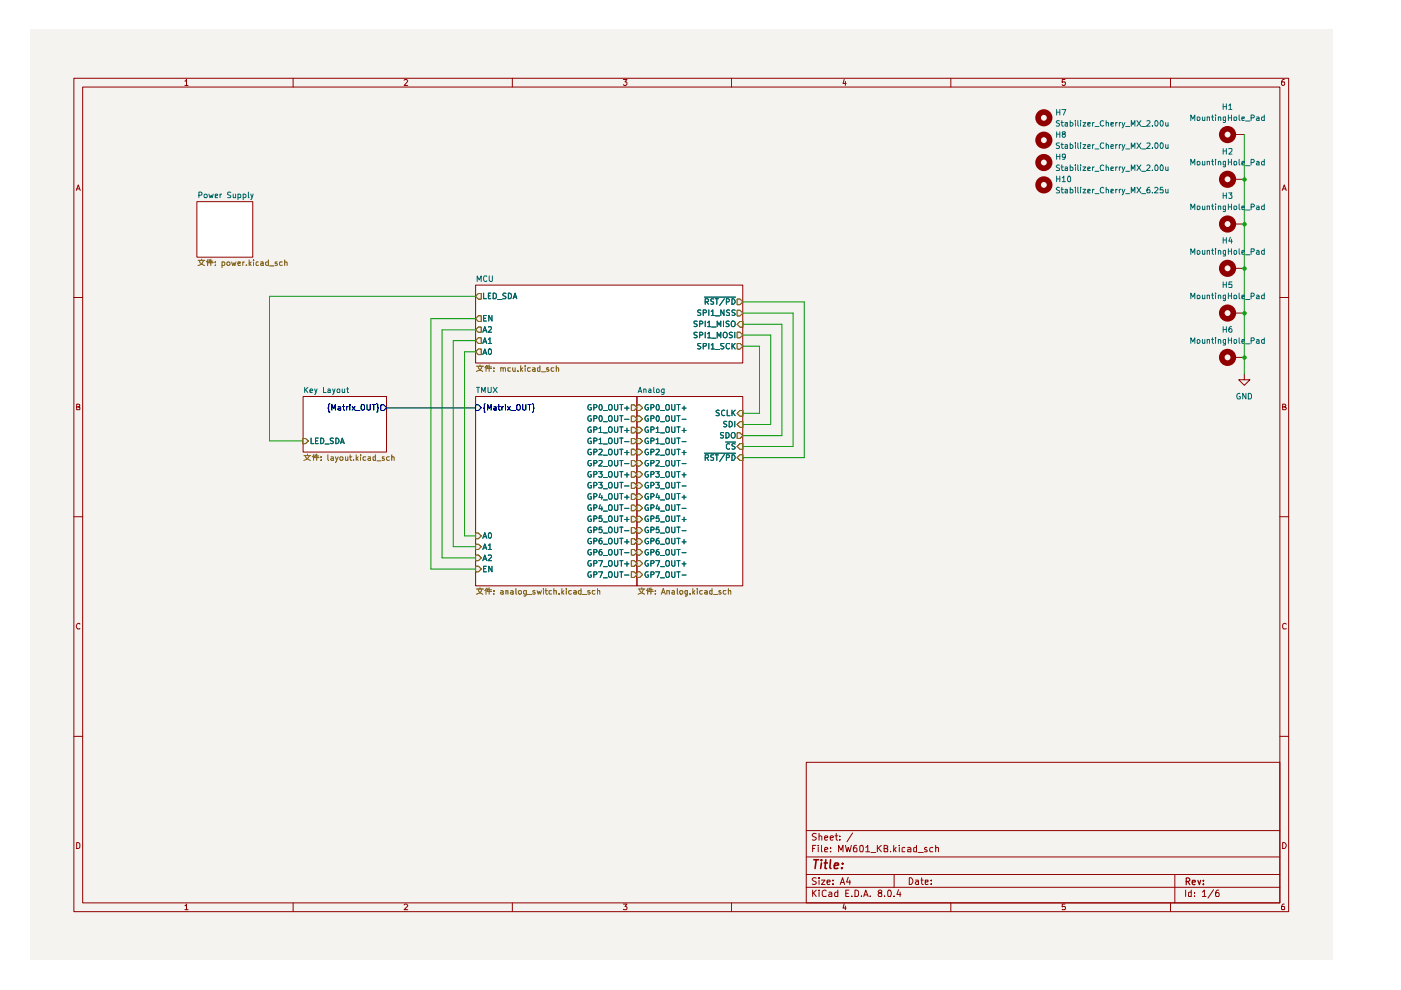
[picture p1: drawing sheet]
<svg xmlns="http://www.w3.org/2000/svg" width="297mm" height="210mm" viewBox="0 0 297 210" stroke-linecap="round" stroke-linejoin="round" font-family="sans-serif">
<path d="M6.3 6.4h276.2v197.1h-276.2z" fill="#f5f3ef"/>
<g fill="none" stroke="#910000" stroke-width=".21">
<path d="M15.7 16.6h257.5v176.7h-257.5zM17.5 18.5h253.9v172.9h-253.9zM39.2 17.2h.2l.1-.4v1.3M39.2 18.1h.7M62.1 16.6v1.9M85.7 17l.2-.2h.3l.2 .3-.7 1h.7M108.6 16.6v1.9M132.2 16.8h.7l-.4 .6 .4 .1v.4l-.2 .2h-.4l-.1-.2M155.1 16.6v1.9M179 16.8l-.3 .9h.7M179.2 17.3v.8M201.6 16.6v1.9"/>
<path d="M225.8 16.8h-.6v.6h.6l.1 .1-.1 .5-.4 .1-.2-.2M248.2 16.6v1.9M272.3 16.8h-.3a.93 .93 0 0 0-.2 1.2h.5l.1-.5-.1-.1h-.5l-.1 .1M16.2 40.4l.4-1.2 .4 1.2M16.3 40h.5M271.9 40.4l.4-1.2 .4 1.2M272 40h.6M15.7 63.1h1.8M271.4 63.1h1.8M16.3 86.3h.4l.2-.3-.1-.2-.5-.1v1.2h.5l.1-.5-.2-.1M271.9 86.3l.6-.1v-.4l-.6-.1v1.2h.6l.2-.4-.3-.2M15.7 109.6h1.8"/>
<path d="M271.4 109.6h1.8M16.9 132.3l-.1-.1a.66 .66 0 0 0-.6 .4 .66 .66 0 0 0 .2 .7h.5M272.7 132.3l-.4-.1-.4 .3v.6l.2 .2h.6M15.7 156.1h1.8M271.4 156.1h1.8M16.3 178.6h.3l.3 .4v.6l-.3 .3h-.3zM170.9 161.6h100.5v29.8h-100.5zM170.9 176.1h100.5M172.3 179.9h.4M173 179.2h-.7v1.4M173.1 176.8l-.6-.1-.3 .3 .1 .3 .7 .2 .1 .2a.51 .51 0 0 1-.4 .4 .51 .51 0 0 1-.5 0M173.5 179.2v.1"/>
<path d="M173.5 179.7v.9M173.7 177.3l.3-.1 .2 .2v.7M173.7 176.7v1.4M174.2 179.2v1.2l.1 .2M174.8 177.6l.7-.1-.1-.2-.4-.1-.2 .2 .1 .7h.5M176 177.6l.7-.1-.1-.2-.4-.1-.2 .2 .1 .7h.5M176.1 179.7v.2M177 177.2h.6M177.3 176.7v1.2l.3 .2M178.1 178v.1M178.1 177.3v.1M179.2 179.2l.4 1.4 .2-.9 .4 .9 .3-1.4"/>
<path d="M180.8 176.6l-1.2 1.9M181.6 179.2l-.4 .1a1.01 1.01 0 0 0-.1 1.3l.6-.1v-.6l-.5-.2-.3 .3M182.4 179.3h.6v.8l-.1 .5h-.4l-.2-.3zM183.6 179.7l.4-.5v1.4M186 179.2v1.4M186.3 179.8l.6 .8M186.9 179.2l-.9 .8M187.5 179.9l.5-.1 .2-.1-.1-.4-.6-.1v1.4h.6l.1-.6-.3-.1M189.5 179.2v1.4M190 179.7l-.5 .6M190.7 179.2v.1M190.7 179.7v.9"/>
<path d="M191.9 179.7h-.4l-.2 .1v.7l.6 .1M192.4 179.7h.5l.2 .2v.7h-.7v-.4l.7-.2M194.3 179.2v1.4h-.5l-.1-.8 .3-.1h.3M196.5 179.7h-.3l-.2 .2 .2 .3 .4 .1-.1 .3h-.5M197.8 179.7h-.4l-.3 .3 .2 .6h.5M198.4 179.8l.2-.1h.4v.9M198.4 179.2v1.4M271.9 178.6a.65 .65 0 0 1 .8 .7 .65 .65 0 0 1-.8 .6zM39.2 192h.2l.1-.3v1.2M39.2 192.9h.7M62.1 191.4v1.9M85.7 191.9l.2-.2h.3l.2 .2-.7 1h.7"/>
<path d="M108.6 191.4v1.9M132.2 191.7h.7l-.4 .5 .4 .2v.3l-.1 .2-.6-.1M155.1 191.4v1.9M170.9 188.1h100.5M170.9 185.4h100.5M170.9 181.7h100.5M172.3 188.7v1.4M172.5 189.3l.6 .8M173.1 186.2l-.6-.1-.3 .3 .3 .4 .6 .3a.51 .51 0 0 1-.4 .4 .51 .51 0 0 1-.5 0M173.1 188.7l-.8 .8M173.7 188.7v.2M173.7 186.1v.2"/>
<path d="M173.7 186.6v.9M173.7 189.1v1M174.2 186.6h.7l-.7 .9h.7M174.8 180.2l.7-.2-.1-.3h-.4l-.2 .2 .1 .7h.5M175.2 188.9l-.4-.2-.5 .4 .1 .8 .2 .2 .6-.1M175.3 187l.7-.1-.1-.3h-.5l-.1 .2 .1 .7h.5M175.8 189.2l.4-.1 .2 .3v.7h-.6l-.1-.4 .7-.2M176.1 180.5v.1M176.6 187.4v.1M176.6 186.6v.2M177.6 188.7v1.4h-.6v-.9h.6M177.8 180.6v-1.4l.5 1.1 .4-1.1v1.4"/>
<path d="M178.1 187.5l.5-1.4 .5 1.4M178.3 187.1h.6M179 191.6l-.3 .9h.7M179.2 192.1v.8M179.3 189.4h.5M179.8 186l-.3 1h.8M180 188.7h-.7v1.4h.7M180.2 186.6v.9M180.6 190v.1M181.3 188.7h.3l.4 .4v.6l-.2 .4h-.5zM182.6 190v.1M183.1 190.1l.5-1.4 .5 1.4"/>
<path d="M183.2 189.7h.7M183.6 180.6h.8M184.5 190v.1M184.7 180.8h1M186.4 189.3l-.2-.3 .2-.3 .5 .1v.3l-.7 .5 .2 .5h.5v-.6l-.2-.2M187.5 190v.1M188.2 189l.3-.3a.78 .78 0 0 1 .6 .6 .78 .78 0 0 1-.3 .8l-.5-.1zM188.8 180.5v.1M189.6 190v.1M189.6 185.4v2.7M189.7 180.1l.3 .5M190.5 188.6l-.3 1.1h.8"/>
<path d="M190.8 189.1v1M192.8 186.1a.72 .72 0 0 1 .8 .7 .72 .72 0 0 1-.8 .7zM194.1 186.6h.5l.1 .9M194.6 180.8h1.1M194.7 186.9h-.4l-.2 .3 .2 .3h.4M195.2 186.6h.5M195.4 186.1v1.2l.3 .2M196.2 187l.6-.1v-.3h-.6v.9h.6M197.4 187.4v.1M197.4 186.6v.2M201.6 191.4v1.9M225.8 191.7h-.6v.6l.6-.1 .1 .2-.1 .5-.6-.1"/>
<path d="M248.2 191.4v1.9M249.1 185.4v6M251.4 188.7v1.4M252.6 188.7v1.4h-.5l-.1-.8 .2-.2 .4 .1M253.2 190v.1M253.2 189.2v.2M254.9 189.1l.5-.4v1.4M254.9 190.1h.8M257.3 188.6l-1.2 1.8M258.4 188.7l-.4 .1-.3 .5 .1 .8h.6v-.8l-.4-.1-.3 .3M272.3 191.7h-.3a.93 .93 0 0 0-.2 1.2h.5l.1-.5-.1-.2h-.5l-.1 .2"/>
</g>
<path d="M251.5 186.9h.5l.3-.3v-.2l-.3-.3h-.5v1.5M251.8 186.9l.5 .7M252.8 187.1l.6-.1v-.4h-.5l-.1 .2 .1 .7h.5M254 186.6l.3 1 .3-1M255.1 187.4v.2M255.1 186.6v.2" fill="none" stroke="#910000" stroke-width=".25"/>
<path d="M172.6 182.3h1M173.1 182.3l-.3 1.8M174.2 182.3v.2M174.2 183l-.2 1.1M174.8 183h.6M175.1 182.3l-.2 1.8h.4M176.1 182.3l-.2 1.6 .3 .2M176.9 183.6l.9-.2-.1-.4h-.7l-.1 .9 .1 .2h.6M178.5 184v.1M178.6 183v.2" fill="none" stroke="#910000" stroke-width=".34"/>
<path d="M135 102.4h.6l.6 .6-.6 .5h-.6z" fill="#f5f3ef"/>
<path d="M135 102.4h.6l.6 .6-.6 .5h-.6z" fill="none" stroke="#765500" stroke-width=".21"/>
<path d="M137.4 102.4l-.1-.1a.66 .66 0 0 0-.6 .5 .66 .66 0 0 0 .3 .7l.5-.1v-.4h-.3M138 103h.4l.3-.3-.3-.4h-.4v1.2M139 102.3h.8l-.4 .5h.3v.7l-.7-.1M140 103.6h.9M141.4 102.3l.5 .1v.9l-.2 .2h-.4a.86 .86 0 0 1 .1-1.2zM142.4 102.3v1l.2 .2 .5-.1v-1.1M143.5 102.3h.7M143.8 102.3v1.2M144.6 103h.9" fill="none" stroke="#006665" stroke-width=".21"/>
<path d="M135 100h.6l.6 .6-.6 .6h-.6z" fill="#f5f3ef"/>
<path d="M135 100h.6l.6 .6-.6 .6h-.6z" fill="none" stroke="#765500" stroke-width=".21"/>
<path d="M137.4 100h-.4a.67 .67 0 0 0-.3 .7 .67 .67 0 0 0 .5 .5l.3-.2v-.3h-.3M139 100h.8l-.4 .4 .3 .1v.6l-.5 .1-.2-.2M141.3 100h.4l.2 .2v.8l-.5 .2a.86 .86 0 0 1-.1-1.2zM142.4 100v.9l.3 .3 .4-.2v-1M143.5 100h.7M143.8 100v1.2M138 100.6l.6-.1 .1-.3-.2-.2h-.5v1.2M140 101.3h.9M144.6 100.7h.9M145 100.2v1" fill="none" stroke="#006665" stroke-width=".21"/>
<path d="M135 90.6h.6l.6 .6-.6 .6h-.6z" fill="#f5f3ef"/>
<path d="M135 90.6h.6l.6 .6-.6 .6h-.6z" fill="none" stroke="#765500" stroke-width=".21"/>
<path d="M137.4 90.6a.54 .54 0 0 0-.7 .6 .54 .54 0 0 0 .8 .4v-.4h-.3M138 91.1h.5l.2-.2-.1-.3-.6-.1v1.2M139.1 90.8l.3-.3v1.2M139.1 91.7h.7M140 91.8h.9M141.4 90.5l.5 .2v.8l-.5 .2a.78 .78 0 0 1 0-1.2zM142.4 90.5v.9l.3 .3 .4-.1v-1.1M143.5 90.5h.7M143.8 90.5v1.2M144.6 91.3h.9M145 90.8v.9" fill="none" stroke="#006665" stroke-width=".21"/>
<path d="M135 93h.6l.6 .5-.6 .6h-.6z" fill="#f5f3ef"/>
<path d="M135 93h.6l.6 .5-.6 .6h-.6z" fill="none" stroke="#765500" stroke-width=".21"/>
<path d="M137.4 93a.54 .54 0 0 0-.7 .5 .54 .54 0 0 0 .8 .5v-.4h-.3M138 93.5h.5l.2-.2-.1-.3-.6-.1v1.2M139.1 93.2l.3-.3v1.2M139.1 94.1h.7M140 94.1h.9M141.4 92.9l.5 .1v.9l-.5 .2a.78 .78 0 0 1 0-1.2zM142.4 92.9v.9l.3 .3 .4-.1v-1.1M143.5 92.9h.7M143.8 92.9v1.2M144.6 93.6h.9" fill="none" stroke="#006665" stroke-width=".21"/>
<path d="M135 95.2h.6l.6 .6-.6 .6h-.6z" fill="#f5f3ef"/>
<path d="M135 95.2h.6l.6 .6-.6 .6h-.6z" fill="none" stroke="#765500" stroke-width=".21"/>
<path d="M137.4 95.2h-.4a.67 .67 0 0 0-.3 .7 .67 .67 0 0 0 .5 .5l.3-.1v-.4h-.3M138 95.8h.6l.1-.4-.2-.2h-.5v1.2M139.1 95.3l.6-.1 .1 .4-.8 .8h.8M140 96.5h.9M141.3 95.2h.4l.2 .2v.9l-.5 .1a.86 .86 0 0 1-.1-1.2zM142.4 95.2v1l.3 .2 .4-.1v-1.1M143.5 95.2h.7M143.8 95.2v1.2M144.6 95.9h.9M145 95.5v.9" fill="none" stroke="#006665" stroke-width=".21"/>
<path d="M135 97.6h.6l.6 .6-.6 .6h-.6z" fill="#f5f3ef"/>
<path d="M135 97.6h.6l.6 .6-.6 .6h-.6z" fill="none" stroke="#765500" stroke-width=".21"/>
<path d="M137.4 97.6h-.4a.67 .67 0 0 0-.3 .7 .67 .67 0 0 0 .5 .5l.3-.2v-.3h-.3M138 98.2l.6-.1 .1-.3-.2-.2h-.5v1.2M139.1 97.7l.6-.1 .1 .4-.8 .8h.8M140 98.9h.9M141.3 97.6h.4l.2 .2v.8l-.5 .2a.86 .86 0 0 1-.1-1.2zM142.4 97.6v1l.3 .2 .4-.2v-1M143.5 97.6h.7M143.8 97.6v1.2M144.6 98.3h.9" fill="none" stroke="#006665" stroke-width=".21"/>
<path d="M135 118.9h.6l.6 .6-.6 .6h-.6z" fill="#f5f3ef"/>
<path d="M135 118.9h.6l.6 .6-.6 .6h-.6z" fill="none" stroke="#765500" stroke-width=".21"/>
<path d="M137.4 118.9h-.4a.67 .67 0 0 0-.3 .6 .67 .67 0 0 0 .5 .6l.3-.2v-.4h-.3M138 119.5l.6-.1 .1-.4-.2-.1h-.5v1.2M139 118.9h.9l-.5 1.2M141.3 118.9h.4l.2 .1v.9l-.5 .2a.86 .86 0 0 1-.1-1.2zM142.4 118.9v.9l.3 .3 .4-.2v-1M143.5 118.9h.7M143.8 118.9v1.2M144.6 119.5h.9M145 119.1v1M140 120.1h.9" fill="none" stroke="#006665" stroke-width=".21"/>
<path d="M135 121.2h.6l.6 .6-.6 .6h-.6z" fill="#f5f3ef"/>
<path d="M135 121.2h.6l.6 .6-.6 .6h-.6z" fill="none" stroke="#765500" stroke-width=".21"/>
<path d="M137.4 121.2h-.4a.67 .67 0 0 0-.3 .7 .67 .67 0 0 0 .5 .5l.3-.1v-.4h-.3M138 121.8h.6l.1-.4-.2-.2h-.5v1.2M139 121.2h.9l-.5 1.2M140 122.5h.9M141.3 121.2h.4l.2 .2v.9l-.5 .1a.86 .86 0 0 1-.1-1.2zM142.4 121.2v1l.3 .2 .4-.1v-1.1M143.5 121.2h.7M143.8 121.2v1.2M144.6 121.9h.9" fill="none" stroke="#006665" stroke-width=".21"/>
<path d="M135 88.2h.6l.6 .6-.6 .6h-.6z" fill="#f5f3ef"/>
<path d="M135 88.2h.6l.6 .6-.6 .6h-.6z" fill="none" stroke="#765500" stroke-width=".21"/>
<path d="M137.4 88.2a.54 .54 0 0 0-.7 .6 .54 .54 0 0 0 .8 .4v-.4h-.3M138 88.7h.5l.2-.1-.1-.4-.6-.1v1.2M139.2 88.2l.3-.1a.78 .78 0 0 1 0 1.2l-.3-.1zM140 89.4h.9M141.4 88.1l.5 .2v.9l-.5 .1a.78 .78 0 0 1 0-1.2zM142.4 88.1v1l.3 .2 .4-.1v-1.1M143.5 88.1h.7M143.8 88.1v1.2M144.6 88.9h.9" fill="none" stroke="#006665" stroke-width=".21"/>
<path d="M135 85.9h.6l.6 .5-.6 .6h-.6z" fill="#f5f3ef"/>
<path d="M135 85.9h.6l.6 .5-.6 .6h-.6z" fill="none" stroke="#765500" stroke-width=".21"/>
<path d="M137.4 85.9h-.4l-.3 .4 .1 .4 .4 .3 .3-.1v-.5h-.3M138 86.4h.4l.3-.2-.3-.4h-.4v1.2M139.4 85.8a.62 .62 0 0 1 .4 .6 .62 .62 0 0 1-.4 .6 .78 .78 0 0 1 0-1.2zM140 87h.9M141.4 85.8l.5 .1v.9l-.5 .2a.74 .74 0 0 1 0-1.2zM142.4 85.8v1l.3 .2 .4-.1v-1.1M143.5 85.8h.7M143.8 85.8v1.2M144.6 86.5h.9M145 86.1v.9" fill="none" stroke="#006665" stroke-width=".21"/>
<path d="M135 107.1h.6l.6 .6-.6 .6h-.6z" fill="#f5f3ef"/>
<path d="M135 107.1h.6l.6 .6-.6 .6h-.6z" fill="none" stroke="#765500" stroke-width=".21"/>
<path d="M137.4 107.1l-.1-.1a.66 .66 0 0 0-.6 .5 .66 .66 0 0 0 .3 .7l.5-.1v-.4h-.3M138 107.7h.4l.3-.3-.3-.4h-.4v1.2M139.4 107l-.3 .9h.8M139.7 107.4v.8M140 108.4h.9M141.4 107l.5 .2v.8l-.2 .2h-.4a.86 .86 0 0 1 .1-1.2zM142.4 107v1l.2 .2 .5-.1v-1.1M143.5 107h.7M143.8 107v1.2M144.6 107.8h.9" fill="none" stroke="#006665" stroke-width=".21"/>
<path d="M135 104.7h.6l.6 .6-.6 .6h-.6z" fill="#f5f3ef"/>
<path d="M135 104.7h.6l.6 .6-.6 .6h-.6z" fill="none" stroke="#765500" stroke-width=".21"/>
<path d="M137.4 104.7l-.1-.1a.66 .66 0 0 0-.6 .5 .66 .66 0 0 0 .3 .7l.5-.1v-.4h-.3M138 105.3h.4l.3-.2-.3-.5h-.4v1.2M139.4 104.6l-.3 .9h.8M139.7 105.1v.7M140 106h.9M141.4 104.6l.5 .2v.9l-.2 .1h-.4a.86 .86 0 0 1 .1-1.2zM142.4 104.6v1.1l.2 .1 .5-.1v-1.1M143.5 104.6h.7M143.8 104.6v1.2M144.6 105.4h.9M145 105v.8" fill="none" stroke="#006665" stroke-width=".21"/>
<path d="M135 109.5h.6l.6 .6-.6 .6h-.6z" fill="#f5f3ef"/>
<path d="M135 109.5h.6l.6 .6-.6 .6h-.6z" fill="none" stroke="#765500" stroke-width=".21"/>
<path d="M137.4 109.5a.54 .54 0 0 0-.7 .5 .54 .54 0 0 0 .8 .5v-.4h-.3M138 110h.5l.2-.4-.3-.2h-.4v1.2M139.7 109.4h-.5l-.1 .6 .2-.2 .4 .1v.6h-.6M140 110.7h.9M141.4 109.4l.5 .2v.8l-.5 .2a.78 .78 0 0 1 0-1.2zM142.4 109.4v.9l.3 .3 .4-.1v-1.1M143.5 109.4h.7M143.8 109.4v1.2M144.6 110.2h.9M145 109.6v1" fill="none" stroke="#006665" stroke-width=".21"/>
<path d="M135 111.8h.6l.6 .6-.6 .6h-.6z" fill="#f5f3ef"/>
<path d="M135 111.8h.6l.6 .6-.6 .6h-.6z" fill="none" stroke="#765500" stroke-width=".21"/>
<path d="M137.4 111.8a.54 .54 0 0 0-.7 .6 .54 .54 0 0 0 .8 .5v-.5h-.3M138 112.4h.5l.2-.2-.1-.4h-.6v1.1M139.7 111.8h-.5l-.1 .6 .2-.2 .4 .1v.6h-.6M140 113h.9M141.4 111.8l.5 .1v.9l-.5 .1a.78 .78 0 0 1 0-1.1zM142.4 111.8v.9l.3 .2h.4v-1.1M143.5 111.8h.7M143.8 111.8v1.1M144.6 112.5h.9" fill="none" stroke="#006665" stroke-width=".21"/>
<path d="M135 114.2h.6l.6 .6-.6 .6h-.6z" fill="#f5f3ef"/>
<path d="M135 114.2h.6l.6 .6-.6 .6h-.6z" fill="none" stroke="#765500" stroke-width=".21"/>
<path d="M137.4 114.2a.54 .54 0 0 0-.7 .6 .54 .54 0 0 0 .8 .4v-.4h-.3M138 114.7h.5l.2-.1-.1-.4-.6-.1v1.2M139.7 114.1l-.4 .1-.2 .9a.35 .35 0 0 0 .3 .2 .35 .35 0 0 0 .4-.2l-.1-.5h-.2l-.4 .2M140 115.4h.9M141.4 114.1l.5 .2v.8l-.5 .2a.78 .78 0 0 1 0-1.2zM142.4 114.1v1l.3 .2 .4-.1v-1.1M143.5 114.1h.7M143.8 114.1v1.2M144.6 114.9h.9M145 114.4v.9" fill="none" stroke="#006665" stroke-width=".21"/>
<path d="M135 116.5h.6l.6 .6-.6 .6h-.6z" fill="#f5f3ef"/>
<path d="M135 116.5h.6l.6 .6-.6 .6h-.6z" fill="none" stroke="#765500" stroke-width=".21"/>
<path d="M137.4 116.6l-.1-.1a.57 .57 0 0 0-.6 .7l.5 .5 .3-.2v-.3h-.3M138 117.1h.5l.2-.2-.1-.3-.6-.1v1.2M139.7 116.5h-.3a.73 .73 0 0 0 0 1.2l.3-.1v-.6l-.3-.1-.3 .3M140 117.8h.9M141.4 116.5l.5 .2v.8l-.5 .2a.78 .78 0 0 1 0-1.2zM142.4 116.5v.9l.3 .3 .4-.2v-1M143.5 116.5h.7M143.8 116.5v1.2M144.6 117.2h.9" fill="none" stroke="#006665" stroke-width=".21"/>
<path d="M156.3 91.8h.6l.6 .6-.6 .6h-.6z" fill="#f5f3ef"/>
<path d="M156.3 91.8h.6l.6 .6-.6 .6h-.6z" fill="none" stroke="#765500" stroke-width=".21"/>
<path d="M153.4 91.8h-.6v.4l.5 .2 .1 .2-.2 .3-.5-.1M153.9 91.7l.6 .2 .1 .3-.1 .5-.3 .2h-.3zM155.1 91.9l.3-.2a.6 .6 0 0 1 .5 .6 .6 .6 0 0 1-.5 .6l-.4-.4z" fill="none" stroke="#006665" stroke-width=".21"/>
<path d="M156.9 87h.6v1.2h-.6l-.6-.6z" fill="#f5f3ef"/>
<path d="M156.9 87h.6v1.2h-.6l-.6-.6z" fill="none" stroke="#765500" stroke-width=".21"/>
<path d="M152.5 87h-.4l-.3 .2 .3 .3 .4 .2v.4h-.7M153.7 87a.45 .45 0 0 0-.7 .2v.7a.45 .45 0 0 0 .7 .2M154.2 87v1.1h.6M155.2 87v1.1M155.4 87.5l.5 .6M155.9 87l-.7 .6" fill="none" stroke="#006665" stroke-width=".21"/>
<path d="M156.9 96.4h.6v1.2h-.6l-.6-.6z" fill="#f5f3ef"/>
<path d="M156.9 96.4h.6v1.2h-.6l-.6-.6z" fill="none" stroke="#765500" stroke-width=".21"/>
<path d="M149.4 96.1h6.6M149.5 97l.7-.1v-.4l-.7-.1v1.2M149.9 97l.3 .6M151.3 96.4l-.6 .1v.4l.6 .2v.4l-.2 .1-.4-.1M151.6 96.4h.7M152 96.4v1.2M153.6 96.4l-1 1.5M154 97l.6-.1 .1-.3-.2-.2h-.5v1.2M155.2 96.4h.4a.66 .66 0 0 1 .2 .8 .66 .66 0 0 1-.6 .4z" fill="none" stroke="#006665" stroke-width=".21"/>
<path d="M156.9 94.1h.6v1.1h-.6l-.6-.5z" fill="#f5f3ef"/>
<path d="M156.3 94.7l.6-.6h.6v1.1h-.6z" fill="none" stroke="#765500" stroke-width=".21"/>
<path d="M153.8 93.7h2.2M154.7 94.1a.45 .45 0 0 0-.7 .2l.1 .8 .2 .1 .4-.1M155.9 94.1h-.7v.4l.7 .4-.3 .3h-.4" fill="none" stroke="#006665" stroke-width=".21"/>
<path d="M156.9 89.4h.6v1.2h-.6l-.6-.6z" fill="#f5f3ef"/>
<path d="M156.9 89.4h.6v1.2h-.6l-.6-.6z" fill="none" stroke="#765500" stroke-width=".21"/>
<path d="M154.1 89.4l-.4-.1-.3 .3 .1 .2 .5 .2v.4h-.6M154.6 89.3l.6 .2 .1 .3-.1 .5-.3 .2h-.3zM155.8 89.3v1.2" fill="none" stroke="#006665" stroke-width=".21"/>
<path d="M135 84.1h22.5v40.1h-22.5z" fill="#fff"/>
<path d="M133.9 90.6h.6l.5 .6-.5 .6h-.6z" fill="#f5f3ef"/>
<path d="M133.9 90.6h.6l.5 .6-.5 .6h-.6z" fill="none" stroke="#765500" stroke-width=".21"/>
<path d="M125.3 90.6l-.2-.1a.61 .61 0 0 0-.5 .6 .61 .61 0 0 0 .5 .6l.3-.1v-.4h-.3M125.9 91.1h.5l.2-.2-.1-.3-.6-.1v1.2M127 90.8l.3-.3v1.2M127 91.7h.7M127.9 91.8h.9M129 90.7l.5-.2a.65 .65 0 0 1 .3 .7 .65 .65 0 0 1-.5 .5l-.3-.2zM130.3 90.5v.9a.35 .35 0 0 0 .3 .3 .35 .35 0 0 0 .4-.3v-.9M131.4 90.5h.7M131.7 90.5v1.2M132.4 91.3h.9M132.9 90.8v.9" fill="none" stroke="#006665" stroke-width=".21"/>
<path d="M133.9 93h.6l.5 .5-.5 .6h-.6z" fill="#f5f3ef"/>
<path d="M133.9 93h.6l.5 .5-.5 .6h-.6z" fill="none" stroke="#765500" stroke-width=".21"/>
<path d="M125.3 93l-.2-.1a.61 .61 0 0 0-.5 .6 .61 .61 0 0 0 .5 .6l.3-.1v-.4h-.3M125.9 93.5h.5l.2-.2-.1-.3-.6-.1v1.2M127 93.2l.3-.3v1.2M127 94.1h.7M127.9 94.1h.9M129 93l.5-.1a.65 .65 0 0 1 .3 .7 .65 .65 0 0 1-.5 .5l-.3-.2zM130.3 92.9v.9a.35 .35 0 0 0 .3 .3 .35 .35 0 0 0 .4-.3v-.9M131.4 92.9h.7M131.7 92.9v1.2M132.4 93.6h.9" fill="none" stroke="#006665" stroke-width=".21"/>
<path d="M100.8 115.4h.6l.6 .5-.6 .6h-.6z" fill="#f5f3ef"/>
<path d="M100.8 115.4h.6l.6 .5-.6 .6h-.6z" fill="none" stroke="#765500" stroke-width=".21"/>
<path d="M102.4 116.5l.4-1.2 .4 1.2M102.5 116.2h.5M103.5 115.7l.4-.4v1.2M103.5 116.5h.7" fill="none" stroke="#006665" stroke-width=".21"/>
<path d="M100.8 113h.6l.6 .6-.6 .6h-.6z" fill="#f5f3ef"/>
<path d="M100.8 113h.6l.6 .6-.6 .6h-.6z" fill="none" stroke="#765500" stroke-width=".21"/>
<path d="M102.4 114.1l.4-1.2 .4 1.2M102.5 113.8h.5M103.6 113l.3-.1a.64 .64 0 0 1 .4 .7 .64 .64 0 0 1-.5 .5l-.3-.2z" fill="none" stroke="#006665" stroke-width=".21"/>
<path d="M100.8 117.7h.6l.6 .6-.6 .6h-.6z" fill="#f5f3ef"/>
<path d="M100.8 117.7h.6l.6 .6-.6 .6h-.6z" fill="none" stroke="#765500" stroke-width=".21"/>
<path d="M102.4 118.9l.4-1.2 .4 1.2M102.5 118.5h.5M103.5 117.8l.6-.1 .1 .3-.7 .9h.7" fill="none" stroke="#006665" stroke-width=".21"/>
<path d="M100.8 120.1h.6l.6 .6-.6 .5h-.6z" fill="#f5f3ef"/>
<path d="M100.8 120.1h.6l.6 .5-.6 .6h-.6z" fill="none" stroke="#765500" stroke-width=".21"/>
<path d="M102.5 120.6h.5M103.1 120.1h-.6v1.1h.6M104.3 120.1v1.1l-.7-1.1v1.1" fill="none" stroke="#006665" stroke-width=".21"/>
<path d="M133.9 85.9h.6l.5 .5-.5 .6h-.6z" fill="#f5f3ef"/>
<path d="M133.9 85.9h.6l.5 .5-.5 .6h-.6z" fill="none" stroke="#765500" stroke-width=".21"/>
<path d="M125.3 85.9l-.2-.1a.61 .61 0 0 0-.5 .6 .61 .61 0 0 0 .5 .6l.3-.1v-.5h-.3M125.9 86.4h.4l.3-.2-.3-.4h-.4v1.2M127.3 85.8a.62 .62 0 0 1 .4 .6 .62 .62 0 0 1-.4 .6 .78 .78 0 0 1 0-1.2zM127.9 87h.9M129 85.9l.5-.1a.78 .78 0 0 1 0 1.2l-.5-.2zM130.3 85.8v1l.3 .2 .4-.2v-1M131.4 85.8h.7M131.7 85.8v1.2M132.4 86.5h.9M132.9 86.1v.9" fill="none" stroke="#006665" stroke-width=".21"/>
<path d="M133.9 88.2h.6l.5 .6-.5 .6h-.6z" fill="#f5f3ef"/>
<path d="M133.9 88.2h.6l.5 .6-.5 .6h-.6z" fill="none" stroke="#765500" stroke-width=".21"/>
<path d="M125.3 88.2l-.2-.1a.61 .61 0 0 0-.5 .7 .61 .61 0 0 0 .5 .5l.3-.1v-.4h-.3M125.9 88.7h.5l.2-.1-.1-.4-.6-.1v1.2M127.1 88.2l.3-.1a.78 .78 0 0 1 0 1.2l-.3-.1zM127.9 89.4h.9M129 88.3l.5-.2a.65 .65 0 0 1 .3 .7 .65 .65 0 0 1-.5 .5l-.3-.1zM130.3 88.1v1a.35 .35 0 0 0 .3 .2 .35 .35 0 0 0 .4-.2v-1M131.4 88.1h.7M131.7 88.1v1.2M132.4 88.9h.9" fill="none" stroke="#006665" stroke-width=".21"/>
<path d="M133.9 121.2h.6l.5 .6-.5 .6h-.6z" fill="#f5f3ef"/>
<path d="M133.9 121.2h.6l.5 .6-.5 .6h-.6z" fill="none" stroke="#765500" stroke-width=".21"/>
<path d="M125.3 121.2h-.4a.67 .67 0 0 0-.3 .7 .67 .67 0 0 0 .5 .5l.3-.1v-.4h-.3M125.9 121.8h.6l.1-.4-.2-.2h-.5v1.2M126.9 121.2h.9l-.5 1.2M127.9 122.5h.9M129 121.4l.2-.2h.4a.86 .86 0 0 1-.1 1.2l-.5-.1zM130.3 121.2v1l.3 .2 .4-.2v-1M131.4 121.2h.7M131.7 121.2v1.2M132.4 121.9h.9" fill="none" stroke="#006665" stroke-width=".21"/>
<path d="M133.9 118.9h.6l.5 .6-.5 .6h-.6z" fill="#f5f3ef"/>
<path d="M133.9 118.9h.6l.5 .6-.5 .6h-.6z" fill="none" stroke="#765500" stroke-width=".21"/>
<path d="M125.3 118.9h-.4a.67 .67 0 0 0-.3 .6 .67 .67 0 0 0 .5 .6l.3-.2v-.4h-.3M125.9 119.5l.6-.1 .1-.4-.2-.1h-.5v1.2M126.9 118.9h.9l-.5 1.2M129 119l.2-.1h.4a.86 .86 0 0 1-.1 1.2l-.5-.2zM130.3 118.9v.9l.3 .3 .4-.3v-.9M131.4 118.9h.7M131.7 118.9v1.2M132.4 119.5h.9M132.9 119.1v1M127.9 120.1h.9" fill="none" stroke="#006665" stroke-width=".21"/>
<path d="M133.9 97.6h.6l.5 .6-.5 .6h-.6z" fill="#f5f3ef"/>
<path d="M133.9 97.6h.6l.5 .6-.5 .6h-.6z" fill="none" stroke="#765500" stroke-width=".21"/>
<path d="M125.3 97.6h-.4a.67 .67 0 0 0-.3 .7 .67 .67 0 0 0 .5 .5l.3-.2v-.3h-.3M125.9 98.2l.6-.1 .1-.3-.2-.2h-.5v1.2M127 97.7l.6-.1 .1 .4-.8 .8h.8M127.9 98.9h.9M129 97.8l.2-.2h.4a.86 .86 0 0 1-.1 1.2l-.5-.2zM130.3 97.6v1l.3 .2 .4-.2v-1M131.4 97.6h.7M131.7 97.6v1.2M132.4 98.3h.9" fill="none" stroke="#006665" stroke-width=".21"/>
<path d="M133.9 102.4h.6l.5 .6-.5 .5h-.6z" fill="#f5f3ef"/>
<path d="M133.9 102.4h.6l.5 .6-.5 .5h-.6z" fill="none" stroke="#765500" stroke-width=".21"/>
<path d="M125.3 102.4l-.1-.1a.66 .66 0 0 0-.6 .5 .66 .66 0 0 0 .3 .7l.5-.1v-.4h-.3M125.9 103h.4l.3-.3-.3-.4h-.4v1.2M126.9 102.3h.8l-.4 .5h.3v.7l-.7-.1M127.9 103.6h.9M129 102.4l.5-.1a.86 .86 0 0 1 .1 1.2h-.4l-.2-.2zM130.3 102.3l.1 1.2h.5l.1-1.2M131.4 102.3h.7M131.7 102.3v1.2M132.4 103h.9" fill="none" stroke="#006665" stroke-width=".21"/>
<path d="M133.9 116.5h.6l.5 .6-.5 .6h-.6z" fill="#f5f3ef"/>
<path d="M133.9 116.5h.6l.5 .6-.5 .6h-.6z" fill="none" stroke="#765500" stroke-width=".21"/>
<path d="M125.3 116.6l-.2-.1a.61 .61 0 0 0-.5 .6 .61 .61 0 0 0 .5 .6l.3-.2v-.3h-.3M125.9 117.1h.5l.2-.2-.1-.3-.6-.1v1.2M127.6 116.5h-.3a.73 .73 0 0 0 0 1.2l.3-.1 .1-.4-.3-.3-.4 .3M127.9 117.8h.9M129 116.7l.5-.2a.65 .65 0 0 1 .3 .7 .65 .65 0 0 1-.5 .5l-.3-.2zM130.3 116.5v.9l.3 .3 .4-.3v-.9M131.4 116.5h.7M131.7 116.5v1.2M132.4 117.2h.9" fill="none" stroke="#006665" stroke-width=".21"/>
<path d="M133.9 114.2h.6l.5 .6-.5 .6h-.6z" fill="#f5f3ef"/>
<path d="M133.9 114.2h.6l.5 .6-.5 .6h-.6z" fill="none" stroke="#765500" stroke-width=".21"/>
<path d="M125.3 114.2l-.2-.1a.61 .61 0 0 0-.5 .7 .61 .61 0 0 0 .5 .5l.3-.1v-.4h-.3M125.9 114.7h.5l.2-.1-.1-.4-.6-.1v1.2M127.6 114.1l-.4 .1-.2 .9a.35 .35 0 0 0 .3 .2 .35 .35 0 0 0 .4-.2v-.3l-.3-.2-.4 .2M127.9 115.4h.9M129 114.3l.5-.2a.65 .65 0 0 1 .3 .7 .65 .65 0 0 1-.5 .5l-.3-.2zM130.3 114.1v1a.35 .35 0 0 0 .3 .2 .35 .35 0 0 0 .4-.2v-1M131.4 114.1h.7M131.7 114.1v1.2M132.4 114.9h.9M132.9 114.4v.9" fill="none" stroke="#006665" stroke-width=".21"/>
<path d="M133.9 95.2h.6l.5 .6-.5 .6h-.6z" fill="#f5f3ef"/>
<path d="M133.9 95.2h.6l.5 .6-.5 .6h-.6z" fill="none" stroke="#765500" stroke-width=".21"/>
<path d="M125.3 95.2h-.4a.67 .67 0 0 0-.3 .7 .67 .67 0 0 0 .5 .5l.3-.1v-.4h-.3M125.9 95.8h.6l.1-.4-.2-.2h-.5v1.2M127 95.3l.6-.1 .1 .4-.8 .8h.8M127.9 96.5h.9M129 95.4l.2-.2h.4a.86 .86 0 0 1-.1 1.2l-.5-.1zM130.3 95.2v1l.3 .2 .4-.2v-1M131.4 95.2h.7M131.7 95.2v1.2M132.4 95.9h.9M132.9 95.5v.9" fill="none" stroke="#006665" stroke-width=".21"/>
<path d="M133.9 100h.6l.5 .6-.5 .6h-.6z" fill="#f5f3ef"/>
<path d="M133.9 100h.6l.5 .6-.5 .6h-.6z" fill="none" stroke="#765500" stroke-width=".21"/>
<path d="M125.3 100h-.4a.67 .67 0 0 0-.3 .7 .67 .67 0 0 0 .5 .5l.3-.2v-.3h-.3M126.9 100h.8l-.4 .4 .3 .1v.6l-.5 .1-.2-.2M129.2 100h.4a.86 .86 0 0 1-.1 1.2l-.5-.2v-.8zM130.3 100v.9l.3 .3 .4-.3v-.9M131.4 100h.7M131.7 100v1.2M125.9 100.6l.6-.1 .1-.3-.2-.2h-.5v1.2M127.9 101.3h.9M132.4 100.7h.9M132.9 100.2v1" fill="none" stroke="#006665" stroke-width=".21"/>
<path d="M133.9 109.5h.6l.5 .6-.5 .6h-.6z" fill="#f5f3ef"/>
<path d="M133.9 109.5h.6l.5 .6-.5 .6h-.6z" fill="none" stroke="#765500" stroke-width=".21"/>
<path d="M125.3 109.5l-.2-.1a.61 .61 0 0 0-.5 .6 .61 .61 0 0 0 .5 .6l.3-.1v-.4h-.3M125.9 110h.5l.2-.4-.3-.2h-.4v1.2M127.6 109.4h-.5l-.1 .6 .2-.2 .4 .1v.6h-.6M127.9 110.7h.9M129 109.6l.5-.2a.65 .65 0 0 1 .3 .7 .65 .65 0 0 1-.5 .5l-.3-.2zM130.3 109.4v.9a.35 .35 0 0 0 .3 .3 .35 .35 0 0 0 .4-.3v-.9M131.4 109.4h.7M131.7 109.4v1.2M132.4 110.2h.9M132.9 109.6v1" fill="none" stroke="#006665" stroke-width=".21"/>
<path d="M133.9 111.8h.6l.5 .6-.5 .6h-.6z" fill="#f5f3ef"/>
<path d="M133.9 111.8h.6l.5 .6-.5 .6h-.6z" fill="none" stroke="#765500" stroke-width=".21"/>
<path d="M125.3 111.8h-.2a.61 .61 0 0 0-.5 .6 .61 .61 0 0 0 .5 .5h.3v-.5h-.3M125.9 112.4h.5l.2-.2-.1-.4h-.6v1.1M127.6 111.8h-.5l-.1 .6 .2-.2 .4 .1v.6h-.6M127.9 113h.9M129 111.9l.5-.1a.65 .65 0 0 1 .3 .6 .65 .65 0 0 1-.5 .5l-.3-.1zM130.3 111.8v.9a.35 .35 0 0 0 .3 .3 .35 .35 0 0 0 .4-.3v-.9M131.4 111.8h.7M131.7 111.8v1.1M132.4 112.5h.9" fill="none" stroke="#006665" stroke-width=".21"/>
<path d="M100.8 85.9h.6l.6 .5-.6 .6h-.6z" fill="#f5f3ef"/>
<g fill="none" stroke="#00008a" stroke-width=".21">
<path d="M100.8 85.9h.6l.6 .5-.6 .6h-.6zM102.9 85.6l-.2 .1v.7l-.2 .1 .2 .2v.7h.2M103.4 87v-1.2l.3 .8 .4-.8v1.2M104.7 86.3l.4-.1 .1 .2v.6M105.2 86.4l-.6 .3 .2 .3 .4-.1M105.6 86.2h.5M105.7 85.8v1l.4 .2M106.4 86.2v.8M106.8 86.2l-.4 .2M107.2 85.8v.1M107.2 86.2v.8M107.6 86.2l.6 .8"/>
<path d="M108.2 86.2l-.6 .8M108.4 87h.9M109.6 85.9l.5-.1a.78 .78 0 0 1 0 1.2l-.5-.2zM110.8 85.8v1l.3 .2 .4-.2v-1M111.9 85.8h.7M112.3 85.8v1.2M112.9 85.6l.2 .2v.6l.2 .1-.2 .1-.1 .8h-.1"/>
</g>
<path d="M133.9 104.7h.6l.5 .6-.5 .6h-.6z" fill="#f5f3ef"/>
<path d="M133.9 104.7h.6l.5 .6-.5 .6h-.6z" fill="none" stroke="#765500" stroke-width=".21"/>
<path d="M125.3 104.7l-.1-.1a.66 .66 0 0 0-.6 .5 .66 .66 0 0 0 .3 .7l.5-.1v-.4h-.3M125.9 105.3h.4l.3-.2-.3-.5h-.4v1.2M127.3 104.6l-.3 .9h.8M127.6 105.1v.7M127.9 106h.9M129 104.8l.5-.2a.86 .86 0 0 1 .1 1.2h-.4l-.2-.1zM130.3 104.6l.1 1.2h.5l.1-1.2M131.4 104.6h.7M131.7 104.6v1.2M132.4 105.4h.9M132.9 105v.8" fill="none" stroke="#006665" stroke-width=".21"/>
<path d="M133.9 107.1h.6l.5 .6-.5 .6h-.6z" fill="#f5f3ef"/>
<path d="M133.9 107.1h.6l.5 .6-.5 .6h-.6z" fill="none" stroke="#765500" stroke-width=".21"/>
<path d="M125.3 107.1l-.1-.1a.66 .66 0 0 0-.6 .5 .66 .66 0 0 0 .3 .7l.5-.1v-.4h-.3M125.9 107.7h.4l.3-.4-.3-.3h-.4v1.2M127.3 107l-.3 .9h.8M127.6 107.4v.8M127.9 108.4h.9M129 107.2l.5-.2a.86 .86 0 0 1 .1 1.2h-.4l-.2-.2zM130.3 107l.1 1.2h.5l.1-1.2M131.4 107h.7M131.7 107v1.2M132.4 107.8h.9" fill="none" stroke="#006665" stroke-width=".21"/>
<g fill="#fff">
<path d="M100.8 84.1h34.2v40.1h-34.2z"/>
<path d="M41.7 42.8h11.9v11.7h-11.9z"/>
</g>
<path d="M80.8 85.9h.6l.6 .5-.6 .6h-.6z" fill="#f5f3ef"/>
<g fill="none" stroke="#00008a" stroke-width=".21">
<path d="M69.9 85.6l-.2 .2v.6l-.2 .1 .2 .2 .1 .7h.1M70.4 87v-1.2l.4 .8 .3-.8v1.2M71.7 86.3l.4-.1 .1 .2v.6M72.2 86.4l-.6 .3 .2 .3 .4-.1M72.6 86.2h.5M72.8 85.8v1.1l.3 .1M73.5 86.2v.8M73.8 86.2l-.3 .1v.1M74.2 85.8v.1M74.2 86.2v.8M74.7 86.2l.6 .8M75.3 86.2l-.6 .8"/>
<path d="M75.4 87h.9M76.8 85.8l.5 .1v.9l-.5 .2a.74 .74 0 0 1 0-1.2zM77.8 85.8v1l.3 .2 .4-.1v-1.1M78.9 85.8h.7M79.2 85.8v1.2M79.8 85.6l.3 .2v.6l.2 .1-.2 .2-.1 .7h-.2M80.8 85.9h.6l.6 .5-.6 .6h-.6z"/>
</g>
<path d="M64.3 93h.5l.6 .5-.6 .6h-.5z" fill="#f5f3ef"/>
<path d="M64.3 93h.5l.6 .5-.6 .6h-.5z" fill="none" stroke="#765500" stroke-width=".21"/>
<path d="M66 92.9v1.2h.5M66.9 93.5h.4M67.5 92.9h-.6v1.2h.6M68 92.9l.6 .1 .1 .4-.1 .5-.4 .2h-.2zM68.9 94.1h.9M70.7 93h-.7v.3l.7 .4-.3 .4-.4-.1M71.2 92.9a.6 .6 0 0 1 .7 .6 .6 .6 0 0 1-.7 .6zM72.2 94.1l.4-1.2 .4 1.2M72.3 93.7h.6" fill="none" stroke="#006665" stroke-width=".21"/>
<path d="M64.3 84.1h17.7v11.7h-17.7z" fill="#fff"/>
<path d="M101.4 62.2h.6v1.2h-.6l-.6-.6z" fill="#f5f3ef"/>
<path d="M101.4 62.2h.6v1.2h-.6l-.6-.6z" fill="none" stroke="#765500" stroke-width=".21"/>
<path d="M102.5 62.1v1.2h.6M103.5 62.7h.4M104.1 62.1h-.6v1.2h.6M104.6 62.1h.3l.3 .4v.6l-.1 .2h-.5zM105.5 63.5h.9M107.3 62.2l-.5-.1-.2 .3 .2 .3a.47 .47 0 0 1 .4 .6h-.6M107.8 62.1a.66 .66 0 0 1 .6 .5 .66 .66 0 0 1-.2 .7h-.4zM108.8 63.3l.4-1.2 .4 1.2M108.9 63h.6" fill="none" stroke="#006665" stroke-width=".21"/>
<path d="M156.3 65.8h.6l.6 .6-.6 .6h-.6z" fill="#f5f3ef"/>
<path d="M156.3 65.8h.6l.6 .6-.6 .6h-.6z" fill="none" stroke="#765500" stroke-width=".21"/>
<path d="M148.6 65.8h-.6v.4l.5 .2 .1 .2-.3 .3-.4-.1M149.1 66.3h.6v-.5l-.6-.1v1.2M150.3 65.7v1.2M150.8 66l.3-.3v1.2M150.8 66.9h.7M151.6 67h1M153.5 65.7v1.2l-.7-1.2v1.2M154.7 65.8l-.4-.1-.3 .3 .3 .3 .4 .2v.3h-.7M155.9 65.8h-.7v.3l.7 .4-.3 .4-.4-.1" fill="none" stroke="#006665" stroke-width=".21"/>
<path d="M156.3 70.4h.6l.6 .6-.6 .6h-.6z" fill="#f5f3ef"/>
<path d="M156.3 70.4h.6l.6 .6-.6 .6h-.6z" fill="none" stroke="#765500" stroke-width=".21"/>
<path d="M147.8 70.5h-.6v.4l.6 .4-.2 .3-.4-.1M148.3 71h.5l.2-.1-.1-.4-.6-.1v1.2M149.5 70.4v1.2M150 70.8l.4-.4v1.2M150 71.6h.7M150.9 71.7h.9M152.1 71.6v-1.2l.4 .9 .3-.9v1.2M153.4 70.6l.3-.2a.6 .6 0 0 1 .5 .6 .6 .6 0 0 1-.5 .6l-.4-.4zM155.3 70.5h-.6v.5l.5 .1 .1 .3-.3 .2-.4-.1M155.8 70.4v1.2" fill="none" stroke="#006665" stroke-width=".21"/>
<path d="M156.9 68.2h.6v1.1h-.6l-.6-.6z" fill="#f5f3ef"/>
<path d="M156.9 68.2h.6v1.1h-.6l-.6-.6z" fill="none" stroke="#765500" stroke-width=".21"/>
<path d="M147.8 68.2h-.6v.3l.6 .4-.2 .4-.4-.1M148.3 68.7h.5l.2-.2-.1-.3-.6-.1v1.2M149.5 68.1v1.2M150 68.4l.4-.3v1.2M150 69.3h.7M150.9 69.3h.9M152.1 69.3v-1.2l.4 .8 .3-.8v1.2M153.4 68.1v1.2M154.6 68.2h-.6v.4l.5 .1 .1 .3-.3 .3-.4-.1M155.2 68.2l.2-.1a.6 .6 0 0 1 .5 .6 .6 .6 0 0 1-.5 .6l-.4-.5z" fill="none" stroke="#006665" stroke-width=".21"/>
<path d="M156.3 72.8h.6l.6 .6-.6 .6h-.6z" fill="#f5f3ef"/>
<path d="M156.3 72.8h.6l.6 .6-.6 .6h-.6z" fill="none" stroke="#765500" stroke-width=".21"/>
<path d="M148.6 72.8h-.6v.5l.5 .2 .1 .2-.3 .3-.4-.1M149.1 73.4l.6-.1v-.5h-.6v1.2M150.3 72.8v1.2M150.8 73.2l.3-.4v1.2M150.8 74h.7M151.6 74.1h1M153.5 72.8l-.7 .1v.3l.7 .5-.3 .3-.4-.1M154.7 72.9l-.5-.1a.67 .67 0 0 0-.3 .7 .67 .67 0 0 0 .5 .5l.3-.2M155.2 72.8v1.2M155.4 73.3l.5 .7M155.9 72.8l-.7 .7" fill="none" stroke="#006665" stroke-width=".21"/>
<path d="M156.3 63.4h.6l.6 .6-.6 .6h-.6z" fill="#f5f3ef"/>
<path d="M156.3 63.4h.6l.6 .6-.6 .6h-.6z" fill="none" stroke="#765500" stroke-width=".21"/>
<path d="M149.4 63h6.6M149.5 64h.5l.2-.2v-.3l-.2-.2h-.5v1.2M149.9 64l.3 .5M151.3 63.4l-.4-.1-.2 .2v.3l.6 .3v.3h-.6M151.6 63.3h.7M152 63.3v1.2M153.6 63.3l-1 1.5M154 64h.4l.3-.2-.3-.5h-.4v1.2M155.2 63.3l.5 .2 .2 .5a.57 .57 0 0 1-.7 .5z" fill="none" stroke="#006665" stroke-width=".21"/>
<path d="M101.4 74h.6v1.2h-.6l-.6-.6z" fill="#f5f3ef"/>
<path d="M101.4 74h.6v1.2h-.6l-.6-.6z" fill="none" stroke="#765500" stroke-width=".21"/>
<path d="M102.4 75.2l.4-1.2 .4 1.2M102.5 74.8h.5M103.5 74.2l.2-.2a.6 .6 0 0 1 .6 .4 .6 .6 0 0 1-.2 .7l-.3 .1-.3-.3z" fill="none" stroke="#006665" stroke-width=".21"/>
<path d="M101.4 71.6h.6v1.2h-.6l-.6-.6z" fill="#f5f3ef"/>
<path d="M101.4 71.6h.6v1.2h-.6l-.6-.6z" fill="none" stroke="#765500" stroke-width=".21"/>
<path d="M102.4 72.8l.4-1.2 .4 1.2M102.5 72.5h.5M103.5 72l.4-.4v1.2M103.5 72.8h.7" fill="none" stroke="#006665" stroke-width=".21"/>
<path d="M101.4 69.3h.6v1.1h-.6l-.6-.5z" fill="#f5f3ef"/>
<path d="M100.8 69.9l.6-.6h.6v1.1h-.6z" fill="none" stroke="#765500" stroke-width=".21"/>
<path d="M102.4 70.4l.4-1.1 .4 1.1M102.5 70.1h.5M103.5 69.3h.5l.2 .3-.7 .8h.7" fill="none" stroke="#006665" stroke-width=".21"/>
<path d="M101.4 67h.6v1.2h-.6l-.6-.6z" fill="#f5f3ef"/>
<path d="M101.4 67h.6v1.2h-.6l-.6-.6z" fill="none" stroke="#765500" stroke-width=".21"/>
<path d="M102.5 67.5h.5M103.1 66.9h-.6v1.2h.6M104.3 66.9v1.2l-.7-1.2v1.2" fill="none" stroke="#006665" stroke-width=".21"/>
<path d="M100.8 60.5h56.7v16.5h-56.7z" fill="#fff"/>
<path d="M135 102.4h.6l.6 .6-.6 .5h-.6z" fill="#f5f3ef"/>
<path d="M135 102.4h.6l.6 .6-.6 .5h-.6z" fill="none" stroke="#765500" stroke-width=".21"/>
<path d="M137.4 102.4l-.1-.1a.66 .66 0 0 0-.6 .5 .66 .66 0 0 0 .3 .7l.5-.1v-.4h-.3M138 103h.4l.3-.3-.3-.4h-.4v1.2M139 102.3h.8l-.4 .5h.3v.7l-.7-.1M140 103.6h.9M141.4 102.3l.5 .1v.9l-.2 .2h-.4a.86 .86 0 0 1 .1-1.2zM142.4 102.3v1l.2 .2 .5-.1v-1.1M143.5 102.3h.7M143.8 102.3v1.2M144.6 103h.9" fill="none" stroke="#006665" stroke-width=".21"/>
<path d="M135 100h.6l.6 .6-.6 .6h-.6z" fill="#f5f3ef"/>
<path d="M135 100h.6l.6 .6-.6 .6h-.6z" fill="none" stroke="#765500" stroke-width=".21"/>
<path d="M137.4 100h-.4a.67 .67 0 0 0-.3 .7 .67 .67 0 0 0 .5 .5l.3-.2v-.3h-.3M139 100h.8l-.4 .4 .3 .1v.6l-.5 .1-.2-.2M141.3 100h.4l.2 .2v.8l-.5 .2a.86 .86 0 0 1-.1-1.2zM142.4 100v.9l.3 .3 .4-.2v-1M143.5 100h.7M143.8 100v1.2M138 100.6l.6-.1 .1-.3-.2-.2h-.5v1.2M140 101.3h.9M144.6 100.7h.9M145 100.2v1" fill="none" stroke="#006665" stroke-width=".21"/>
<path d="M135 90.6h.6l.6 .6-.6 .6h-.6z" fill="#f5f3ef"/>
<path d="M135 90.6h.6l.6 .6-.6 .6h-.6z" fill="none" stroke="#765500" stroke-width=".21"/>
<path d="M137.4 90.6a.54 .54 0 0 0-.7 .6 .54 .54 0 0 0 .8 .4v-.4h-.3M138 91.1h.5l.2-.2-.1-.3-.6-.1v1.2M139.1 90.8l.3-.3v1.2M139.1 91.7h.7M140 91.8h.9M141.4 90.5l.5 .2v.8l-.5 .2a.78 .78 0 0 1 0-1.2zM142.4 90.5v.9l.3 .3 .4-.1v-1.1M143.5 90.5h.7M143.8 90.5v1.2M144.6 91.3h.9M145 90.8v.9" fill="none" stroke="#006665" stroke-width=".21"/>
<path d="M135 93h.6l.6 .5-.6 .6h-.6z" fill="#f5f3ef"/>
<path d="M135 93h.6l.6 .5-.6 .6h-.6z" fill="none" stroke="#765500" stroke-width=".21"/>
<path d="M137.4 93a.54 .54 0 0 0-.7 .5 .54 .54 0 0 0 .8 .5v-.4h-.3M138 93.5h.5l.2-.2-.1-.3-.6-.1v1.2M139.1 93.2l.3-.3v1.2M139.1 94.1h.7M140 94.1h.9M141.4 92.9l.5 .1v.9l-.5 .2a.78 .78 0 0 1 0-1.2zM142.4 92.9v.9l.3 .3 .4-.1v-1.1M143.5 92.9h.7M143.8 92.9v1.2M144.6 93.6h.9" fill="none" stroke="#006665" stroke-width=".21"/>
<path d="M135 95.2h.6l.6 .6-.6 .6h-.6z" fill="#f5f3ef"/>
<path d="M135 95.2h.6l.6 .6-.6 .6h-.6z" fill="none" stroke="#765500" stroke-width=".21"/>
<path d="M137.4 95.2h-.4a.67 .67 0 0 0-.3 .7 .67 .67 0 0 0 .5 .5l.3-.1v-.4h-.3M138 95.8h.6l.1-.4-.2-.2h-.5v1.2M139.1 95.3l.6-.1 .1 .4-.8 .8h.8M140 96.5h.9M141.3 95.2h.4l.2 .2v.9l-.5 .1a.86 .86 0 0 1-.1-1.2zM142.4 95.2v1l.3 .2 .4-.1v-1.1M143.5 95.2h.7M143.8 95.2v1.2M144.6 95.9h.9M145 95.5v.9" fill="none" stroke="#006665" stroke-width=".21"/>
<path d="M135 97.6h.6l.6 .6-.6 .6h-.6z" fill="#f5f3ef"/>
<path d="M135 97.6h.6l.6 .6-.6 .6h-.6z" fill="none" stroke="#765500" stroke-width=".21"/>
<path d="M137.4 97.6h-.4a.67 .67 0 0 0-.3 .7 .67 .67 0 0 0 .5 .5l.3-.2v-.3h-.3M138 98.2l.6-.1 .1-.3-.2-.2h-.5v1.2M139.1 97.7l.6-.1 .1 .4-.8 .8h.8M140 98.9h.9M141.3 97.6h.4l.2 .2v.8l-.5 .2a.86 .86 0 0 1-.1-1.2zM142.4 97.6v1l.3 .2 .4-.2v-1M143.5 97.6h.7M143.8 97.6v1.2M144.6 98.3h.9" fill="none" stroke="#006665" stroke-width=".21"/>
<path d="M135 118.9h.6l.6 .6-.6 .6h-.6z" fill="#f5f3ef"/>
<path d="M135 118.9h.6l.6 .6-.6 .6h-.6z" fill="none" stroke="#765500" stroke-width=".21"/>
<path d="M137.4 118.9h-.4a.67 .67 0 0 0-.3 .6 .67 .67 0 0 0 .5 .6l.3-.2v-.4h-.3M138 119.5l.6-.1 .1-.4-.2-.1h-.5v1.2M139 118.9h.9l-.5 1.2M141.3 118.9h.4l.2 .1v.9l-.5 .2a.86 .86 0 0 1-.1-1.2zM142.4 118.9v.9l.3 .3 .4-.2v-1M143.5 118.9h.7M143.8 118.9v1.2M144.6 119.5h.9M145 119.1v1M140 120.1h.9" fill="none" stroke="#006665" stroke-width=".21"/>
<path d="M135 121.2h.6l.6 .6-.6 .6h-.6z" fill="#f5f3ef"/>
<path d="M135 121.2h.6l.6 .6-.6 .6h-.6z" fill="none" stroke="#765500" stroke-width=".21"/>
<path d="M137.4 121.2h-.4a.67 .67 0 0 0-.3 .7 .67 .67 0 0 0 .5 .5l.3-.1v-.4h-.3M138 121.8h.6l.1-.4-.2-.2h-.5v1.2M139 121.2h.9l-.5 1.2M140 122.5h.9M141.3 121.2h.4l.2 .2v.9l-.5 .1a.86 .86 0 0 1-.1-1.2zM142.4 121.2v1l.3 .2 .4-.1v-1.1M143.5 121.2h.7M143.8 121.2v1.2M144.6 121.9h.9" fill="none" stroke="#006665" stroke-width=".21"/>
<path d="M135 88.2h.6l.6 .6-.6 .6h-.6z" fill="#f5f3ef"/>
<path d="M135 88.2h.6l.6 .6-.6 .6h-.6z" fill="none" stroke="#765500" stroke-width=".21"/>
<path d="M137.4 88.2a.54 .54 0 0 0-.7 .6 .54 .54 0 0 0 .8 .4v-.4h-.3M138 88.7h.5l.2-.1-.1-.4-.6-.1v1.2M139.2 88.2l.3-.1a.78 .78 0 0 1 0 1.2l-.3-.1zM140 89.4h.9M141.4 88.1l.5 .2v.9l-.5 .1a.78 .78 0 0 1 0-1.2zM142.4 88.1v1l.3 .2 .4-.1v-1.1M143.5 88.1h.7M143.8 88.1v1.2M144.6 88.9h.9" fill="none" stroke="#006665" stroke-width=".21"/>
<path d="M135 85.9h.6l.6 .5-.6 .6h-.6z" fill="#f5f3ef"/>
<path d="M135 85.9h.6l.6 .5-.6 .6h-.6z" fill="none" stroke="#765500" stroke-width=".21"/>
<path d="M137.4 85.9h-.4l-.3 .4 .1 .4 .4 .3 .3-.1v-.5h-.3M138 86.4h.4l.3-.2-.3-.4h-.4v1.2M139.4 85.8a.62 .62 0 0 1 .4 .6 .62 .62 0 0 1-.4 .6 .78 .78 0 0 1 0-1.2zM140 87h.9M141.4 85.8l.5 .1v.9l-.5 .2a.74 .74 0 0 1 0-1.2zM142.4 85.8v1l.3 .2 .4-.1v-1.1M143.5 85.8h.7M143.8 85.8v1.2M144.6 86.5h.9M145 86.1v.9" fill="none" stroke="#006665" stroke-width=".21"/>
<path d="M135 107.1h.6l.6 .6-.6 .6h-.6z" fill="#f5f3ef"/>
<path d="M135 107.1h.6l.6 .6-.6 .6h-.6z" fill="none" stroke="#765500" stroke-width=".21"/>
<path d="M137.4 107.1l-.1-.1a.66 .66 0 0 0-.6 .5 .66 .66 0 0 0 .3 .7l.5-.1v-.4h-.3M138 107.7h.4l.3-.3-.3-.4h-.4v1.2M139.4 107l-.3 .9h.8M139.7 107.4v.8M140 108.4h.9M141.4 107l.5 .2v.8l-.2 .2h-.4a.86 .86 0 0 1 .1-1.2zM142.4 107v1l.2 .2 .5-.1v-1.1M143.5 107h.7M143.8 107v1.2M144.6 107.8h.9" fill="none" stroke="#006665" stroke-width=".21"/>
<path d="M135 104.7h.6l.6 .6-.6 .6h-.6z" fill="#f5f3ef"/>
<path d="M135 104.7h.6l.6 .6-.6 .6h-.6z" fill="none" stroke="#765500" stroke-width=".21"/>
<path d="M137.4 104.7l-.1-.1a.66 .66 0 0 0-.6 .5 .66 .66 0 0 0 .3 .7l.5-.1v-.4h-.3M138 105.3h.4l.3-.2-.3-.5h-.4v1.2M139.4 104.6l-.3 .9h.8M139.7 105.1v.7M140 106h.9M141.4 104.6l.5 .2v.9l-.2 .1h-.4a.86 .86 0 0 1 .1-1.2zM142.4 104.6v1.1l.2 .1 .5-.1v-1.1M143.5 104.6h.7M143.8 104.6v1.2M144.6 105.4h.9M145 105v.8" fill="none" stroke="#006665" stroke-width=".21"/>
<path d="M135 109.5h.6l.6 .6-.6 .6h-.6z" fill="#f5f3ef"/>
<path d="M135 109.5h.6l.6 .6-.6 .6h-.6z" fill="none" stroke="#765500" stroke-width=".21"/>
<path d="M137.4 109.5a.54 .54 0 0 0-.7 .5 .54 .54 0 0 0 .8 .5v-.4h-.3M138 110h.5l.2-.4-.3-.2h-.4v1.2M139.7 109.4h-.5l-.1 .6 .2-.2 .4 .1v.6h-.6M140 110.7h.9M141.4 109.4l.5 .2v.8l-.5 .2a.78 .78 0 0 1 0-1.2zM142.4 109.4v.9l.3 .3 .4-.1v-1.1M143.5 109.4h.7M143.8 109.4v1.2M144.6 110.2h.9M145 109.6v1" fill="none" stroke="#006665" stroke-width=".21"/>
<path d="M135 111.8h.6l.6 .6-.6 .6h-.6z" fill="#f5f3ef"/>
<path d="M135 111.8h.6l.6 .6-.6 .6h-.6z" fill="none" stroke="#765500" stroke-width=".21"/>
<path d="M137.4 111.8a.54 .54 0 0 0-.7 .6 .54 .54 0 0 0 .8 .5v-.5h-.3M138 112.4h.5l.2-.2-.1-.4h-.6v1.1M139.7 111.8h-.5l-.1 .6 .2-.2 .4 .1v.6h-.6M140 113h.9M141.4 111.8l.5 .1v.9l-.5 .1a.78 .78 0 0 1 0-1.1zM142.4 111.8v.9l.3 .2h.4v-1.1M143.5 111.8h.7M143.8 111.8v1.1M144.6 112.5h.9" fill="none" stroke="#006665" stroke-width=".21"/>
<path d="M135 114.2h.6l.6 .6-.6 .6h-.6z" fill="#f5f3ef"/>
<path d="M135 114.2h.6l.6 .6-.6 .6h-.6z" fill="none" stroke="#765500" stroke-width=".21"/>
<path d="M137.4 114.2a.54 .54 0 0 0-.7 .6 .54 .54 0 0 0 .8 .4v-.4h-.3M138 114.7h.5l.2-.1-.1-.4-.6-.1v1.2M139.7 114.1l-.4 .1-.2 .9a.35 .35 0 0 0 .3 .2 .35 .35 0 0 0 .4-.2l-.1-.5h-.2l-.4 .2M140 115.4h.9M141.4 114.1l.5 .2v.8l-.5 .2a.78 .78 0 0 1 0-1.2zM142.4 114.1v1l.3 .2 .4-.1v-1.1M143.5 114.1h.7M143.8 114.1v1.2M144.6 114.9h.9M145 114.4v.9" fill="none" stroke="#006665" stroke-width=".21"/>
<path d="M135 116.5h.6l.6 .6-.6 .6h-.6z" fill="#f5f3ef"/>
<path d="M135 116.5h.6l.6 .6-.6 .6h-.6z" fill="none" stroke="#765500" stroke-width=".21"/>
<path d="M137.4 116.6l-.1-.1a.57 .57 0 0 0-.6 .7l.5 .5 .3-.2v-.3h-.3M138 117.1h.5l.2-.2-.1-.3-.6-.1v1.2M139.7 116.5h-.3a.73 .73 0 0 0 0 1.2l.3-.1v-.6l-.3-.1-.3 .3M140 117.8h.9M141.4 116.5l.5 .2v.8l-.5 .2a.78 .78 0 0 1 0-1.2zM142.4 116.5v.9l.3 .3 .4-.2v-1M143.5 116.5h.7M143.8 116.5v1.2M144.6 117.2h.9" fill="none" stroke="#006665" stroke-width=".21"/>
<path d="M156.3 91.8h.6l.6 .6-.6 .6h-.6z" fill="#f5f3ef"/>
<path d="M156.3 91.8h.6l.6 .6-.6 .6h-.6z" fill="none" stroke="#765500" stroke-width=".21"/>
<path d="M153.4 91.8h-.6v.4l.5 .2 .1 .2-.2 .3-.5-.1M153.9 91.7l.6 .2 .1 .3-.1 .5-.3 .2h-.3zM155.1 91.9l.3-.2a.6 .6 0 0 1 .5 .6 .6 .6 0 0 1-.5 .6l-.4-.4z" fill="none" stroke="#006665" stroke-width=".21"/>
<path d="M156.9 87h.6v1.2h-.6l-.6-.6z" fill="#f5f3ef"/>
<path d="M156.9 87h.6v1.2h-.6l-.6-.6z" fill="none" stroke="#765500" stroke-width=".21"/>
<path d="M152.5 87h-.4l-.3 .2 .3 .3 .4 .2v.4h-.7M153.7 87a.45 .45 0 0 0-.7 .2v.7a.45 .45 0 0 0 .7 .2M154.2 87v1.1h.6M155.2 87v1.1M155.4 87.5l.5 .6M155.9 87l-.7 .6" fill="none" stroke="#006665" stroke-width=".21"/>
<path d="M156.9 96.4h.6v1.2h-.6l-.6-.6z" fill="#f5f3ef"/>
<path d="M156.9 96.4h.6v1.2h-.6l-.6-.6z" fill="none" stroke="#765500" stroke-width=".21"/>
<path d="M149.4 96.1h6.6M149.5 97l.7-.1v-.4l-.7-.1v1.2M149.9 97l.3 .6M151.3 96.4l-.6 .1v.4l.6 .2v.4l-.2 .1-.4-.1M151.6 96.4h.7M152 96.4v1.2M153.6 96.4l-1 1.5M154 97l.6-.1 .1-.3-.2-.2h-.5v1.2M155.2 96.4h.4a.66 .66 0 0 1 .2 .8 .66 .66 0 0 1-.6 .4z" fill="none" stroke="#006665" stroke-width=".21"/>
<path d="M156.9 94.1h.6v1.1h-.6l-.6-.5z" fill="#f5f3ef"/>
<path d="M156.3 94.7l.6-.6h.6v1.1h-.6z" fill="none" stroke="#765500" stroke-width=".21"/>
<path d="M153.8 93.7h2.2M154.7 94.1a.45 .45 0 0 0-.7 .2l.1 .8 .2 .1 .4-.1M155.9 94.1h-.7v.4l.7 .4-.3 .3h-.4" fill="none" stroke="#006665" stroke-width=".21"/>
<path d="M156.9 89.4h.6v1.2h-.6l-.6-.6z" fill="#f5f3ef"/>
<path d="M156.9 89.4h.6v1.2h-.6l-.6-.6z" fill="none" stroke="#765500" stroke-width=".21"/>
<path d="M154.1 89.4l-.4-.1-.3 .3 .1 .2 .5 .2v.4h-.6M154.6 89.3l.6 .2 .1 .3-.1 .5-.3 .2h-.3zM155.8 89.3v1.2" fill="none" stroke="#006665" stroke-width=".21"/>
<path d="M135 84.1h22.5v40.1h-22.5z" fill="none" stroke="#910000" stroke-width=".21"/>
<path d="M133.9 90.6h.6l.5 .6-.5 .6h-.6z" fill="#f5f3ef"/>
<path d="M133.9 90.6h.6l.5 .6-.5 .6h-.6z" fill="none" stroke="#765500" stroke-width=".21"/>
<path d="M125.3 90.6l-.2-.1a.61 .61 0 0 0-.5 .6 .61 .61 0 0 0 .5 .6l.3-.1v-.4h-.3M125.9 91.1h.5l.2-.2-.1-.3-.6-.1v1.2M127 90.8l.3-.3v1.2M127 91.7h.7M127.9 91.8h.9M129 90.7l.5-.2a.65 .65 0 0 1 .3 .7 .65 .65 0 0 1-.5 .5l-.3-.2zM130.3 90.5v.9a.35 .35 0 0 0 .3 .3 .35 .35 0 0 0 .4-.3v-.9M131.4 90.5h.7M131.7 90.5v1.2M132.4 91.3h.9M132.9 90.8v.9" fill="none" stroke="#006665" stroke-width=".21"/>
<path d="M133.9 93h.6l.5 .5-.5 .6h-.6z" fill="#f5f3ef"/>
<path d="M133.9 93h.6l.5 .5-.5 .6h-.6z" fill="none" stroke="#765500" stroke-width=".21"/>
<path d="M125.3 93l-.2-.1a.61 .61 0 0 0-.5 .6 .61 .61 0 0 0 .5 .6l.3-.1v-.4h-.3M125.9 93.5h.5l.2-.2-.1-.3-.6-.1v1.2M127 93.2l.3-.3v1.2M127 94.1h.7M127.9 94.1h.9M129 93l.5-.1a.65 .65 0 0 1 .3 .7 .65 .65 0 0 1-.5 .5l-.3-.2zM130.3 92.9v.9a.35 .35 0 0 0 .3 .3 .35 .35 0 0 0 .4-.3v-.9M131.4 92.9h.7M131.7 92.9v1.2M132.4 93.6h.9" fill="none" stroke="#006665" stroke-width=".21"/>
<path d="M100.8 115.4h.6l.6 .5-.6 .6h-.6z" fill="#f5f3ef"/>
<path d="M100.8 115.4h.6l.6 .5-.6 .6h-.6z" fill="none" stroke="#765500" stroke-width=".21"/>
<path d="M102.4 116.5l.4-1.2 .4 1.2M102.5 116.2h.5M103.5 115.7l.4-.4v1.2M103.5 116.5h.7" fill="none" stroke="#006665" stroke-width=".21"/>
<path d="M100.8 113h.6l.6 .6-.6 .6h-.6z" fill="#f5f3ef"/>
<path d="M100.8 113h.6l.6 .6-.6 .6h-.6z" fill="none" stroke="#765500" stroke-width=".21"/>
<path d="M102.4 114.1l.4-1.2 .4 1.2M102.5 113.8h.5M103.6 113l.3-.1a.64 .64 0 0 1 .4 .7 .64 .64 0 0 1-.5 .5l-.3-.2z" fill="none" stroke="#006665" stroke-width=".21"/>
<path d="M100.8 117.7h.6l.6 .6-.6 .6h-.6z" fill="#f5f3ef"/>
<path d="M100.8 117.7h.6l.6 .6-.6 .6h-.6z" fill="none" stroke="#765500" stroke-width=".21"/>
<path d="M102.4 118.9l.4-1.2 .4 1.2M102.5 118.5h.5M103.5 117.8l.6-.1 .1 .3-.7 .9h.7" fill="none" stroke="#006665" stroke-width=".21"/>
<path d="M100.8 120.1h.6l.6 .6-.6 .5h-.6z" fill="#f5f3ef"/>
<path d="M100.8 120.1h.6l.6 .5-.6 .6h-.6z" fill="none" stroke="#765500" stroke-width=".21"/>
<path d="M102.5 120.6h.5M103.1 120.1h-.6v1.1h.6M104.3 120.1v1.1l-.7-1.1v1.1" fill="none" stroke="#006665" stroke-width=".21"/>
<path d="M133.9 85.9h.6l.5 .5-.5 .6h-.6z" fill="#f5f3ef"/>
<path d="M133.9 85.9h.6l.5 .5-.5 .6h-.6z" fill="none" stroke="#765500" stroke-width=".21"/>
<path d="M125.3 85.9l-.2-.1a.61 .61 0 0 0-.5 .6 .61 .61 0 0 0 .5 .6l.3-.1v-.5h-.3M125.9 86.4h.4l.3-.2-.3-.4h-.4v1.2M127.3 85.8a.62 .62 0 0 1 .4 .6 .62 .62 0 0 1-.4 .6 .78 .78 0 0 1 0-1.2zM127.9 87h.9M129 85.9l.5-.1a.78 .78 0 0 1 0 1.2l-.5-.2zM130.3 85.8v1l.3 .2 .4-.2v-1M131.4 85.8h.7M131.7 85.8v1.2M132.4 86.5h.9M132.9 86.1v.9" fill="none" stroke="#006665" stroke-width=".21"/>
<path d="M133.9 88.2h.6l.5 .6-.5 .6h-.6z" fill="#f5f3ef"/>
<path d="M133.9 88.2h.6l.5 .6-.5 .6h-.6z" fill="none" stroke="#765500" stroke-width=".21"/>
<path d="M125.3 88.2l-.2-.1a.61 .61 0 0 0-.5 .7 .61 .61 0 0 0 .5 .5l.3-.1v-.4h-.3M125.9 88.7h.5l.2-.1-.1-.4-.6-.1v1.2M127.1 88.2l.3-.1a.78 .78 0 0 1 0 1.2l-.3-.1zM127.9 89.4h.9M129 88.3l.5-.2a.65 .65 0 0 1 .3 .7 .65 .65 0 0 1-.5 .5l-.3-.1zM130.3 88.1v1a.35 .35 0 0 0 .3 .2 .35 .35 0 0 0 .4-.2v-1M131.4 88.1h.7M131.7 88.1v1.2M132.4 88.9h.9" fill="none" stroke="#006665" stroke-width=".21"/>
<path d="M133.9 121.2h.6l.5 .6-.5 .6h-.6z" fill="#f5f3ef"/>
<path d="M133.9 121.2h.6l.5 .6-.5 .6h-.6z" fill="none" stroke="#765500" stroke-width=".21"/>
<path d="M125.3 121.2h-.4a.67 .67 0 0 0-.3 .7 .67 .67 0 0 0 .5 .5l.3-.1v-.4h-.3M125.9 121.8h.6l.1-.4-.2-.2h-.5v1.2M126.9 121.2h.9l-.5 1.2M127.9 122.5h.9M129 121.4l.2-.2h.4a.86 .86 0 0 1-.1 1.2l-.5-.1zM130.3 121.2v1l.3 .2 .4-.2v-1M131.4 121.2h.7M131.7 121.2v1.2M132.4 121.9h.9" fill="none" stroke="#006665" stroke-width=".21"/>
<path d="M133.9 118.9h.6l.5 .6-.5 .6h-.6z" fill="#f5f3ef"/>
<path d="M133.9 118.9h.6l.5 .6-.5 .6h-.6z" fill="none" stroke="#765500" stroke-width=".21"/>
<path d="M125.3 118.9h-.4a.67 .67 0 0 0-.3 .6 .67 .67 0 0 0 .5 .6l.3-.2v-.4h-.3M125.9 119.5l.6-.1 .1-.4-.2-.1h-.5v1.2M126.9 118.9h.9l-.5 1.2M129 119l.2-.1h.4a.86 .86 0 0 1-.1 1.2l-.5-.2zM130.3 118.9v.9l.3 .3 .4-.3v-.9M131.4 118.9h.7M131.7 118.9v1.2M132.4 119.5h.9M132.9 119.1v1M127.9 120.1h.9" fill="none" stroke="#006665" stroke-width=".21"/>
<path d="M133.9 97.6h.6l.5 .6-.5 .6h-.6z" fill="#f5f3ef"/>
<path d="M133.9 97.6h.6l.5 .6-.5 .6h-.6z" fill="none" stroke="#765500" stroke-width=".21"/>
<path d="M125.3 97.6h-.4a.67 .67 0 0 0-.3 .7 .67 .67 0 0 0 .5 .5l.3-.2v-.3h-.3M125.9 98.2l.6-.1 .1-.3-.2-.2h-.5v1.2M127 97.7l.6-.1 .1 .4-.8 .8h.8M127.9 98.9h.9M129 97.8l.2-.2h.4a.86 .86 0 0 1-.1 1.2l-.5-.2zM130.3 97.6v1l.3 .2 .4-.2v-1M131.4 97.6h.7M131.7 97.6v1.2M132.4 98.3h.9" fill="none" stroke="#006665" stroke-width=".21"/>
<path d="M133.9 102.4h.6l.5 .6-.5 .5h-.6z" fill="#f5f3ef"/>
<path d="M133.9 102.4h.6l.5 .6-.5 .5h-.6z" fill="none" stroke="#765500" stroke-width=".21"/>
<path d="M125.3 102.4l-.1-.1a.66 .66 0 0 0-.6 .5 .66 .66 0 0 0 .3 .7l.5-.1v-.4h-.3M125.9 103h.4l.3-.3-.3-.4h-.4v1.2M126.9 102.3h.8l-.4 .5h.3v.7l-.7-.1M127.9 103.6h.9M129 102.4l.5-.1a.86 .86 0 0 1 .1 1.2h-.4l-.2-.2zM130.3 102.3l.1 1.2h.5l.1-1.2M131.4 102.3h.7M131.7 102.3v1.2M132.4 103h.9" fill="none" stroke="#006665" stroke-width=".21"/>
<path d="M133.9 116.5h.6l.5 .6-.5 .6h-.6z" fill="#f5f3ef"/>
<path d="M133.9 116.5h.6l.5 .6-.5 .6h-.6z" fill="none" stroke="#765500" stroke-width=".21"/>
<path d="M125.3 116.6l-.2-.1a.61 .61 0 0 0-.5 .6 .61 .61 0 0 0 .5 .6l.3-.2v-.3h-.3M125.9 117.1h.5l.2-.2-.1-.3-.6-.1v1.2M127.6 116.5h-.3a.73 .73 0 0 0 0 1.2l.3-.1 .1-.4-.3-.3-.4 .3M127.9 117.8h.9M129 116.7l.5-.2a.65 .65 0 0 1 .3 .7 .65 .65 0 0 1-.5 .5l-.3-.2zM130.3 116.5v.9l.3 .3 .4-.3v-.9M131.4 116.5h.7M131.7 116.5v1.2M132.4 117.2h.9" fill="none" stroke="#006665" stroke-width=".21"/>
<path d="M133.9 114.2h.6l.5 .6-.5 .6h-.6z" fill="#f5f3ef"/>
<path d="M133.9 114.2h.6l.5 .6-.5 .6h-.6z" fill="none" stroke="#765500" stroke-width=".21"/>
<path d="M125.3 114.2l-.2-.1a.61 .61 0 0 0-.5 .7 .61 .61 0 0 0 .5 .5l.3-.1v-.4h-.3M125.9 114.7h.5l.2-.1-.1-.4-.6-.1v1.2M127.6 114.1l-.4 .1-.2 .9a.35 .35 0 0 0 .3 .2 .35 .35 0 0 0 .4-.2v-.3l-.3-.2-.4 .2M127.9 115.4h.9M129 114.3l.5-.2a.65 .65 0 0 1 .3 .7 .65 .65 0 0 1-.5 .5l-.3-.2zM130.3 114.1v1a.35 .35 0 0 0 .3 .2 .35 .35 0 0 0 .4-.2v-1M131.4 114.1h.7M131.7 114.1v1.2M132.4 114.9h.9M132.9 114.4v.9" fill="none" stroke="#006665" stroke-width=".21"/>
<path d="M133.9 95.2h.6l.5 .6-.5 .6h-.6z" fill="#f5f3ef"/>
<path d="M133.9 95.2h.6l.5 .6-.5 .6h-.6z" fill="none" stroke="#765500" stroke-width=".21"/>
<path d="M125.3 95.2h-.4a.67 .67 0 0 0-.3 .7 .67 .67 0 0 0 .5 .5l.3-.1v-.4h-.3M125.9 95.8h.6l.1-.4-.2-.2h-.5v1.2M127 95.3l.6-.1 .1 .4-.8 .8h.8M127.9 96.5h.9M129 95.4l.2-.2h.4a.86 .86 0 0 1-.1 1.2l-.5-.1zM130.3 95.2v1l.3 .2 .4-.2v-1M131.4 95.2h.7M131.7 95.2v1.2M132.4 95.9h.9M132.9 95.5v.9" fill="none" stroke="#006665" stroke-width=".21"/>
<path d="M133.9 100h.6l.5 .6-.5 .6h-.6z" fill="#f5f3ef"/>
<path d="M133.9 100h.6l.5 .6-.5 .6h-.6z" fill="none" stroke="#765500" stroke-width=".21"/>
<path d="M125.3 100h-.4a.67 .67 0 0 0-.3 .7 .67 .67 0 0 0 .5 .5l.3-.2v-.3h-.3M126.9 100h.8l-.4 .4 .3 .1v.6l-.5 .1-.2-.2M129.2 100h.4a.86 .86 0 0 1-.1 1.2l-.5-.2v-.8zM130.3 100v.9l.3 .3 .4-.3v-.9M131.4 100h.7M131.7 100v1.2M125.9 100.6l.6-.1 .1-.3-.2-.2h-.5v1.2M127.9 101.3h.9M132.4 100.7h.9M132.9 100.2v1" fill="none" stroke="#006665" stroke-width=".21"/>
<path d="M133.9 109.5h.6l.5 .6-.5 .6h-.6z" fill="#f5f3ef"/>
<path d="M133.9 109.5h.6l.5 .6-.5 .6h-.6z" fill="none" stroke="#765500" stroke-width=".21"/>
<path d="M125.3 109.5l-.2-.1a.61 .61 0 0 0-.5 .6 .61 .61 0 0 0 .5 .6l.3-.1v-.4h-.3M125.9 110h.5l.2-.4-.3-.2h-.4v1.2M127.6 109.4h-.5l-.1 .6 .2-.2 .4 .1v.6h-.6M127.9 110.7h.9M129 109.6l.5-.2a.65 .65 0 0 1 .3 .7 .65 .65 0 0 1-.5 .5l-.3-.2zM130.3 109.4v.9a.35 .35 0 0 0 .3 .3 .35 .35 0 0 0 .4-.3v-.9M131.4 109.4h.7M131.7 109.4v1.2M132.4 110.2h.9M132.9 109.6v1" fill="none" stroke="#006665" stroke-width=".21"/>
<path d="M133.9 111.8h.6l.5 .6-.5 .6h-.6z" fill="#f5f3ef"/>
<path d="M133.9 111.8h.6l.5 .6-.5 .6h-.6z" fill="none" stroke="#765500" stroke-width=".21"/>
<path d="M125.3 111.8h-.2a.61 .61 0 0 0-.5 .6 .61 .61 0 0 0 .5 .5h.3v-.5h-.3M125.9 112.4h.5l.2-.2-.1-.4h-.6v1.1M127.6 111.8h-.5l-.1 .6 .2-.2 .4 .1v.6h-.6M127.9 113h.9M129 111.9l.5-.1a.65 .65 0 0 1 .3 .6 .65 .65 0 0 1-.5 .5l-.3-.1zM130.3 111.8v.9a.35 .35 0 0 0 .3 .3 .35 .35 0 0 0 .4-.3v-.9M131.4 111.8h.7M131.7 111.8v1.1M132.4 112.5h.9" fill="none" stroke="#006665" stroke-width=".21"/>
<path d="M100.8 85.9h.6l.6 .5-.6 .6h-.6z" fill="#f5f3ef"/>
<g fill="none" stroke="#00008a" stroke-width=".21">
<path d="M100.8 85.9h.6l.6 .5-.6 .6h-.6zM102.9 85.6l-.2 .1v.7l-.2 .1 .2 .2v.7h.2M103.4 87v-1.2l.3 .8 .4-.8v1.2M104.7 86.3l.4-.1 .1 .2v.6M105.2 86.4l-.6 .3 .2 .3 .4-.1M105.6 86.2h.5M105.7 85.8v1l.4 .2M106.4 86.2v.8M106.8 86.2l-.4 .2M107.2 85.8v.1M107.2 86.2v.8M107.6 86.2l.6 .8"/>
<path d="M108.2 86.2l-.6 .8M108.4 87h.9M109.6 85.9l.5-.1a.78 .78 0 0 1 0 1.2l-.5-.2zM110.8 85.8v1l.3 .2 .4-.2v-1M111.9 85.8h.7M112.3 85.8v1.2M112.9 85.6l.2 .2v.6l.2 .1-.2 .1-.1 .8h-.1"/>
</g>
<path d="M133.9 104.7h.6l.5 .6-.5 .6h-.6z" fill="#f5f3ef"/>
<path d="M133.9 104.7h.6l.5 .6-.5 .6h-.6z" fill="none" stroke="#765500" stroke-width=".21"/>
<path d="M125.3 104.7l-.1-.1a.66 .66 0 0 0-.6 .5 .66 .66 0 0 0 .3 .7l.5-.1v-.4h-.3M125.9 105.3h.4l.3-.2-.3-.5h-.4v1.2M127.3 104.6l-.3 .9h.8M127.6 105.1v.7M127.9 106h.9M129 104.8l.5-.2a.86 .86 0 0 1 .1 1.2h-.4l-.2-.1zM130.3 104.6l.1 1.2h.5l.1-1.2M131.4 104.6h.7M131.7 104.6v1.2M132.4 105.4h.9M132.9 105v.8" fill="none" stroke="#006665" stroke-width=".21"/>
<path d="M133.9 107.1h.6l.5 .6-.5 .6h-.6z" fill="#f5f3ef"/>
<path d="M133.9 107.1h.6l.5 .6-.5 .6h-.6z" fill="none" stroke="#765500" stroke-width=".21"/>
<path d="M125.3 107.1l-.1-.1a.66 .66 0 0 0-.6 .5 .66 .66 0 0 0 .3 .7l.5-.1v-.4h-.3M125.9 107.7h.4l.3-.4-.3-.3h-.4v1.2M127.3 107l-.3 .9h.8M127.6 107.4v.8M127.9 108.4h.9M129 107.2l.5-.2a.86 .86 0 0 1 .1 1.2h-.4l-.2-.2zM130.3 107l.1 1.2h.5l.1-1.2M131.4 107h.7M131.7 107v1.2M132.4 107.8h.9" fill="none" stroke="#006665" stroke-width=".21"/>
<path d="M41.7 42.8h11.9v11.7h-11.9zM100.8 84.1h34.2v40.1h-34.2z" fill="none" stroke="#910000" stroke-width=".21"/>
<path d="M80.8 85.9h.6l.6 .5-.6 .6h-.6z" fill="#f5f3ef"/>
<g fill="none" stroke="#00008a" stroke-width=".21">
<path d="M69.9 85.6l-.2 .2v.6l-.2 .1 .2 .2 .1 .7h.1M70.4 87v-1.2l.4 .8 .3-.8v1.2M71.7 86.3l.4-.1 .1 .2v.6M72.2 86.4l-.6 .3 .2 .3 .4-.1M72.6 86.2h.5M72.8 85.8v1.1l.3 .1M73.5 86.2v.8M73.8 86.2l-.3 .1v.1M74.2 85.8v.1M74.2 86.2v.8M74.7 86.2l.6 .8M75.3 86.2l-.6 .8"/>
<path d="M75.4 87h.9M76.8 85.8l.5 .1v.9l-.5 .2a.74 .74 0 0 1 0-1.2zM77.8 85.8v1l.3 .2 .4-.1v-1.1M78.9 85.8h.7M79.2 85.8v1.2M79.8 85.6l.3 .2v.6l.2 .1-.2 .2-.1 .7h-.2M80.8 85.9h.6l.6 .5-.6 .6h-.6z"/>
</g>
<path d="M64.3 93h.5l.6 .5-.6 .6h-.5z" fill="#f5f3ef"/>
<path d="M64.3 93h.5l.6 .5-.6 .6h-.5z" fill="none" stroke="#765500" stroke-width=".21"/>
<path d="M66 92.9v1.2h.5M66.9 93.5h.4M67.5 92.9h-.6v1.2h.6M68 92.9l.6 .1 .1 .4-.1 .5-.4 .2h-.2zM68.9 94.1h.9M70.7 93h-.7v.3l.7 .4-.3 .4-.4-.1M71.2 92.9a.6 .6 0 0 1 .7 .6 .6 .6 0 0 1-.7 .6zM72.2 94.1l.4-1.2 .4 1.2M72.3 93.7h.6" fill="none" stroke="#006665" stroke-width=".21"/>
<path d="M64.3 84.1h17.7v11.7h-17.7z" fill="none" stroke="#910000" stroke-width=".21"/>
<path d="M101.4 62.2h.6v1.2h-.6l-.6-.6z" fill="#f5f3ef"/>
<path d="M101.4 62.2h.6v1.2h-.6l-.6-.6z" fill="none" stroke="#765500" stroke-width=".21"/>
<path d="M102.5 62.1v1.2h.6M103.5 62.7h.4M104.1 62.1h-.6v1.2h.6M104.6 62.1h.3l.3 .4v.6l-.1 .2h-.5zM105.5 63.5h.9M107.3 62.2l-.5-.1-.2 .3 .2 .3a.47 .47 0 0 1 .4 .6h-.6M107.8 62.1a.66 .66 0 0 1 .6 .5 .66 .66 0 0 1-.2 .7h-.4zM108.8 63.3l.4-1.2 .4 1.2M108.9 63h.6" fill="none" stroke="#006665" stroke-width=".21"/>
<path d="M156.3 65.8h.6l.6 .6-.6 .6h-.6z" fill="#f5f3ef"/>
<path d="M156.3 65.8h.6l.6 .6-.6 .6h-.6z" fill="none" stroke="#765500" stroke-width=".21"/>
<path d="M148.6 65.8h-.6v.4l.5 .2 .1 .2-.3 .3-.4-.1M149.1 66.3h.6v-.5l-.6-.1v1.2M150.3 65.7v1.2M150.8 66l.3-.3v1.2M150.8 66.9h.7M151.6 67h1M153.5 65.7v1.2l-.7-1.2v1.2M154.7 65.8l-.4-.1-.3 .3 .3 .3 .4 .2v.3h-.7M155.9 65.8h-.7v.3l.7 .4-.3 .4-.4-.1" fill="none" stroke="#006665" stroke-width=".21"/>
<path d="M156.3 70.4h.6l.6 .6-.6 .6h-.6z" fill="#f5f3ef"/>
<path d="M156.3 70.4h.6l.6 .6-.6 .6h-.6z" fill="none" stroke="#765500" stroke-width=".21"/>
<path d="M147.8 70.5h-.6v.4l.6 .4-.2 .3-.4-.1M148.3 71h.5l.2-.1-.1-.4-.6-.1v1.2M149.5 70.4v1.2M150 70.8l.4-.4v1.2M150 71.6h.7M150.9 71.7h.9M152.1 71.6v-1.2l.4 .9 .3-.9v1.2M153.4 70.6l.3-.2a.6 .6 0 0 1 .5 .6 .6 .6 0 0 1-.5 .6l-.4-.4zM155.3 70.5h-.6v.5l.5 .1 .1 .3-.3 .2-.4-.1M155.8 70.4v1.2" fill="none" stroke="#006665" stroke-width=".21"/>
<path d="M156.9 68.2h.6v1.1h-.6l-.6-.6z" fill="#f5f3ef"/>
<path d="M156.9 68.2h.6v1.1h-.6l-.6-.6z" fill="none" stroke="#765500" stroke-width=".21"/>
<path d="M147.8 68.2h-.6v.3l.6 .4-.2 .4-.4-.1M148.3 68.7h.5l.2-.2-.1-.3-.6-.1v1.2M149.5 68.1v1.2M150 68.4l.4-.3v1.2M150 69.3h.7M150.9 69.3h.9M152.1 69.3v-1.2l.4 .8 .3-.8v1.2M153.4 68.1v1.2M154.6 68.2h-.6v.4l.5 .1 .1 .3-.3 .3-.4-.1M155.2 68.2l.2-.1a.6 .6 0 0 1 .5 .6 .6 .6 0 0 1-.5 .6l-.4-.5z" fill="none" stroke="#006665" stroke-width=".21"/>
<path d="M156.3 72.8h.6l.6 .6-.6 .6h-.6z" fill="#f5f3ef"/>
<path d="M156.3 72.8h.6l.6 .6-.6 .6h-.6z" fill="none" stroke="#765500" stroke-width=".21"/>
<path d="M148.6 72.8h-.6v.5l.5 .2 .1 .2-.3 .3-.4-.1M149.1 73.4l.6-.1v-.5h-.6v1.2M150.3 72.8v1.2M150.8 73.2l.3-.4v1.2M150.8 74h.7M151.6 74.1h1M153.5 72.8l-.7 .1v.3l.7 .5-.3 .3-.4-.1M154.7 72.9l-.5-.1a.67 .67 0 0 0-.3 .7 .67 .67 0 0 0 .5 .5l.3-.2M155.2 72.8v1.2M155.4 73.3l.5 .7M155.9 72.8l-.7 .7" fill="none" stroke="#006665" stroke-width=".21"/>
<path d="M156.3 63.4h.6l.6 .6-.6 .6h-.6z" fill="#f5f3ef"/>
<path d="M156.3 63.4h.6l.6 .6-.6 .6h-.6z" fill="none" stroke="#765500" stroke-width=".21"/>
<path d="M149.4 63h6.6M149.5 64h.5l.2-.2v-.3l-.2-.2h-.5v1.2M149.9 64l.3 .5M151.3 63.4l-.4-.1-.2 .2v.3l.6 .3v.3h-.6M151.6 63.3h.7M152 63.3v1.2M153.6 63.3l-1 1.5M154 64h.4l.3-.2-.3-.5h-.4v1.2M155.2 63.3l.5 .2 .2 .5a.57 .57 0 0 1-.7 .5z" fill="none" stroke="#006665" stroke-width=".21"/>
<path d="M101.4 74h.6v1.2h-.6l-.6-.6z" fill="#f5f3ef"/>
<path d="M101.4 74h.6v1.2h-.6l-.6-.6z" fill="none" stroke="#765500" stroke-width=".21"/>
<path d="M102.4 75.2l.4-1.2 .4 1.2M102.5 74.8h.5M103.5 74.2l.2-.2a.6 .6 0 0 1 .6 .4 .6 .6 0 0 1-.2 .7l-.3 .1-.3-.3z" fill="none" stroke="#006665" stroke-width=".21"/>
<path d="M101.4 71.6h.6v1.2h-.6l-.6-.6z" fill="#f5f3ef"/>
<path d="M101.4 71.6h.6v1.2h-.6l-.6-.6z" fill="none" stroke="#765500" stroke-width=".21"/>
<path d="M102.4 72.8l.4-1.2 .4 1.2M102.5 72.5h.5M103.5 72l.4-.4v1.2M103.5 72.8h.7" fill="none" stroke="#006665" stroke-width=".21"/>
<path d="M101.4 69.3h.6v1.1h-.6l-.6-.5z" fill="#f5f3ef"/>
<path d="M100.8 69.9l.6-.6h.6v1.1h-.6z" fill="none" stroke="#765500" stroke-width=".21"/>
<path d="M102.4 70.4l.4-1.1 .4 1.1M102.5 70.1h.5M103.5 69.3h.5l.2 .3-.7 .8h.7" fill="none" stroke="#006665" stroke-width=".21"/>
<path d="M101.4 67h.6v1.2h-.6l-.6-.6z" fill="#f5f3ef"/>
<g fill="none" stroke="#765500" stroke-width=".21">
<path d="M42 55.2h1.4M42.2 55.2l.2 .5 .9 .6M42.8 54.9v.3M43.2 55.2l-.5 .8-.7 .3M44 55.2v1.1M44.1 55l-.3 .5M44.2 55.7h1M44.4 55.4h.7M44.4 55l-.1 .5M44.7 54.9v1.4M45.6 56.2v.1M45.6 55.5v.2"/>
<path d="M47.1 56.2a.36 .36 0 0 0 .6-.2l-.1-.5h-.5v1.2M48.1 55.7l.2-.2h.3l.2 .2-.1 .5h-.5zM49.1 55.5l.3 .8 .2-.6 .2 .6 .2-.8M50.5 55.9l.5-.1v-.3h-.5v.7h.5M51.5 55.5v.8M51.8 55.5l-.3 .2M52.2 56.2v.1M52.8 55.1v1.2M52.9 55.9l.4 .4M53.3 55.5l-.5 .5M53.8 55.1v.1M53.8 55.5v.8"/>
<path d="M54.8 55.5h-.4l-.1 .2 .1 .5h.4M55.3 55.5h.5v.8M55.8 55.8l-.5 .1v.3h.5M56.9 55.5h-.4l-.2 .2 .1 .5h.5M56.9 55.1v1.2M57.1 56.4h1M58.8 55.5h-.5v.4h.4l.1 .2-.1 .2-.4-.1M59.9 55.5h-.5l-.1 .5a.36 .36 0 0 0 .6 .2M60.4 55.6l.4-.1 .1 .8M60.4 55.1v1.2M101 77.6h1.5M101.3 77.6l.2 .5 .9 .6"/>
<path d="M101.4 67h.6v1.2h-.6l-.6-.6zM101.8 77.4v.2M102.2 77.6l-.2 .5-.3 .4-.7 .2M103 77.6v1.1M103.2 77.5l-.4 .5M103.2 78.1h1M103.4 77.8h.8M103.5 77.5l-.2 .5M103.7 77.4v1.3M104.7 78.7h.1M104.7 78v.1M106.2 78.1l.4-.1 .1 .7"/>
<path d="M106.2 78v.7M106.7 78.1l.1-.1h.3l.1 .7M108.2 78l-.5 .1v.6h.5M108.7 78v.6l.2 .1h.3M109.2 78v.7M109.8 78.7h.1M110.4 77.6v1.1M110.5 78.3l.3 .4M110.8 78l-.4 .4M111.3 77.6h.1M111.3 78v.7M112.4 78h-.5l-.1 .5a.36 .36 0 0 0 .6 .2"/>
<path d="M112.9 78h.5l.1 .7M113.5 78.2l-.6 .1v.2l.1 .2h.5M114.5 78l-.5 .1v.6h.5M114.5 77.6v1.1M114.8 78.8h.9M116.3 78h-.4v.3h.3l.2 .3-.2 .1h-.3M117.4 78h-.5l-.1 .5a.36 .36 0 0 0 .6 .2M117.9 78.1l.5-.1v.7M117.9 77.6v1.1M64.4 96.6h1.5M64.7 96.6l.2 .4 .9 .6M65.2 96.3v.3"/>
<path d="M65.6 96.6l-.5 .8-.7 .2M66.5 96.6v1M66.5 96.4l-.3 .5M66.6 97h1M66.8 96.7h.8M66.9 96.4l-.2 .5M67.1 96.3v1.3M68.1 97.5v.1M68.1 96.9v.1M69.5 96.4v1.1l.2 .1M70.2 96.9h.4l.1 .7M70.7 97.1l-.5 .1-.1 .2 .2 .2 .4-.1"/>
<path d="M71.1 96.9l.3 .7M71.7 96.9l-.6 1.1M72.1 97l.1-.1h.4l.1 .1-.1 .5h-.5zM73.2 96.9v.6h.5M73.7 96.9v.7M74.1 96.9h.5M74.3 96.4v1.1l.3 .1M74.9 97.5v.1M75.5 96.4v1.2M75.6 97.2l.3 .4M75.9 96.9l-.4 .4M76.5 96.4v.2"/>
<path d="M76.5 96.9v.7M77.6 96.9h-.6v.5a.36 .36 0 0 0 .6 .1M78.1 96.9h.4l.1 .7M78.6 97.1l-.5 .1-.1 .2 .1 .2 .5-.1M79.6 96.9h-.5v.6h.5M79.6 96.4v1.2M79.9 97.7h.9M81.4 96.9h-.3l-.1 .1 .5 .5-.1 .1-.4-.1M82.5 96.9h-.4l-.1 .1v.5h.5M83.1 96.9h.4l.1 .7M83.1 96.4v1.2M101 124.9h1.5"/>
<path d="M101.3 124.9l.2 .5 .9 .6M101.8 124.6v.3M102.2 124.9l-.2 .5-.3 .3-.7 .3M103 124.9v1.1M103.2 124.7l-.4 .5M103.2 125.4h1M103.4 125.1h.8M103.5 124.7l-.2 .5M103.7 124.6v1.4M104.7 125.9v.1M104.7 125.2v.2M106.2 125.2h.4l.1 .8"/>
<path d="M106.7 125.5l-.5 .1-.1 .1 .2 .3 .4-.1M107.3 125.3l.4-.1v.8M107.3 125.2v.8M108.3 125.2h.4l.1 .8M108.8 125.5l-.5 .1-.1 .1 .2 .3 .4-.1M109.4 124.8v1.1l.2 .1M109.9 125.4l.2-.2h.3l.2 .2-.1 .5h-.5zM111.6 125.9a.36 .36 0 0 1-.6-.2l.1-.5h.5v1l-.3 .2-.2-.1M111.8 126.1h1M113.5 125.2h-.5l-.1 .2 .1 .2h.5v.3h-.6M113.9 125.2l.2 .8 .2-.6 .3 .6 .2-.8M115.2 124.8v.1"/>
<path d="M115.2 125.2v.8M115.6 125.2h.5M115.7 124.8v1l.4 .2M116.9 125.2l-.5 .1v.6h.5M117.4 125.3l.5-.1v.8M117.4 124.8v1.2M118.5 125.9v.1M119.1 124.8v1.2M119.2 125.6l.3 .4M119.5 125.2l-.4 .4M120.1 124.8v.1M120.1 125.2v.8"/>
<path d="M121.2 125.2h-.6v.5a.36 .36 0 0 0 .6 .2M121.7 125.2h.4l.1 .8M122.2 125.5l-.5 .1-.1 .1 .2 .3 .4-.1M123.2 125.2h-.4l-.2 .2 .1 .5h.5M123.2 124.8v1.2M123.4 126.1h1M125.1 125.2h-.5v.4h.4l.1 .2-.1 .2-.4-.1M126.2 125.2h-.6v.5a.36 .36 0 0 0 .6 .2M126.7 125.3l.4-.1 .1 .8M126.7 124.8v1.2M135.3 124.9h1.4M135.6 124.9l.1 .5 1 .6"/>
<path d="M136.1 124.6v.3M136.5 124.9l-.5 .8-.7 .3M137.3 124.9v1.1M137.4 124.7l-.3 .5M137.5 125.4h1M137.7 125.1h.7M137.8 124.7l-.2 .5M138 124.6v1.4M138.9 125.9v.1M138.9 125.2v.2M140.2 126l.4-1.2 .5 1.2M140.4 125.6h.5"/>
<path d="M141.4 125.3l.5-.1v.8M141.4 125.2v.8M142.5 125.2h.4l.1 .8M143 125.5l-.5 .1-.1 .1 .2 .3 .4-.1M143.6 124.8v1.1l.2 .1M144.1 125.4l.2-.2h.3l.2 .2-.1 .5h-.5zM145.7 125.9h-.4v-.7h.4v1l-.2 .2-.2-.1M146.3 125.9v.1M146.9 124.8v1.2M147 125.6l.3 .4M147.3 125.2l-.4 .4M147.8 124.8v.1"/>
<path d="M147.8 125.2v.8M148.9 125.2h-.5l-.1 .5a.36 .36 0 0 0 .6 .2M149.4 125.2h.5v.8M149.9 125.5l-.5 .1v.1l.1 .3 .4-.1M151 125.2l-.5 .1v.6h.5M151 124.8v1.2M151.3 126.1h.8M152.8 125.2h-.3l-.1 .2 .5 .4-.2 .2-.3-.1M153.9 125.2h-.5l-.1 .5a.36 .36 0 0 0 .6 .2M154.4 125.3l.5-.1v.8M154.4 124.8v1.2"/>
</g>
<g fill="none" stroke="#006665" stroke-width=".21">
<path d="M42.2 41.4l.6-.1v-.5l-.6-.1v1.2M43.3 41.2h.6v.5l-.1 .2h-.4l-.1-.2zM44.3 41.1l.2 .8 .3-.5 .2 .5 .2-.8M45.6 41.6l.5-.2v-.2h-.5v.7h.5M46.7 41.1v.8M47 41.1l-.3 .3M48.9 40.8l-.5-.1-.1 .2v.3l.6 .4-.1 .3h-.5M49.4 41.1v.8l.6-.1M50 41.1v.8M50.5 41.2a.36 .36 0 0 1 .6 .2l-.1 .5h-.5M50.5 41.1v1.2M51.6 41.2l.3-.1 .3 .3v.3l-.2 .2h-.4"/>
<path d="M51.6 41.1v1.2M52.7 40.7v1.2h.1M53.2 41.1l.2 .8M53.7 41.1l-.4 1.1-.1 .1M101.2 59.7v-1.2l.4 .9 .4-.9v1.2M103.2 58.6l-.5-.1-.2 .3 .1 .7 .3 .2 .3-.2M103.7 58.5v.9l.3 .3 .4-.2v-1M102.5 67.5h.5M103.1 66.9h-.6v1.2h.6M104.3 66.9v1.2l-.7-1.2v1.2M64.6 82.1v1.1M64.8 82.6l.5 .6"/>
<path d="M65.3 82.1l-.7 .7M65.7 82.9l.6-.1-.2-.3-.4 .1v.5l.1 .1h.4M66.7 82.5l.3 .7M67.2 82.5l-.3 1.1-.2 .1M68.6 82.1v1.1h.6M69.5 82.5h.5v.7h-.5v-.3l.5-.1M70.5 82.5l.3 .7M71 82.5l-.3 1.1-.2 .1M71.5 82.5h.4l.2 .1-.1 .6h-.5zM72.6 82.5v.7l.5-.1M73.1 82.5v.7M73.5 82.5h.4"/>
<path d="M73.7 82.1v1l.2 .1M101 82.1h.7M101.3 82.1v1.1M102.1 83.2v-1.1l.4 .9 .4-.9v1.1M103.5 82.1v1.1h.6v-1.1M104.6 82.1l.8 1.1M105.4 82.1l-.8 1.1M135.3 83.2l.4-1.1 .4 1.1M135.4 83h.6M136.5 82.6l.2-.1 .3 .1v.6M136.5 82.5v.7M137.6 82.5h.4v.7h-.4l-.1-.2 .2-.2h.3"/>
<path d="M138.6 82.1v1l.2 .1M139.2 82.6l.2-.1h.3v.7l-.5-.1zM140.8 82.5v.9l-.3 .3-.2-.1M140.8 82.5h-.3l-.3 .2v.4l.2 .1h.4"/>
</g>
<path d="M261.5 38h2.3M261.5 28.5h2.3M261.5 56.9h2.3M261.5 47.5h2.3M100.8 60.5h56.7v16.5h-56.7zM261.5 66.4h2.3M261.5 75.8h2.3M263.8 79.3v1.2h1.2l-1.2 1.2-1.2-1.2h1.2M263.8 79.3h.1" fill="none" stroke="#910000" stroke-width=".21"/>
<g fill="none" stroke="#910000" stroke-width="1.2">
<circle cx="221.3" cy="29.7" r="1.23"/>
<circle cx="221.3" cy="39.2" r="1.23"/>
<circle cx="221.3" cy="34.5" r="1.23"/>
<circle cx="221.3" cy="25" r="1.23"/>
<circle cx="260.3" cy="38" r="1.23"/>
<circle cx="260.3" cy="28.5" r="1.23"/>
<circle cx="260.3" cy="56.9" r="1.23"/>
<circle cx="260.3" cy="47.5" r="1.23"/>
<circle cx="260.3" cy="75.8" r="1.23"/>
<circle cx="260.3" cy="66.4" r="1.23"/>
</g>
<path d="M82 86.5h18.9" fill="none" stroke="#00008a" stroke-width=".25"/>
<path d="M263.8 28.5v50.8M100.8 69.9h-7.1v48.4h7.1M100.8 67.6h-9.4v53h9.4M100.8 74.6h-2.3v39h2.3M100.8 72.2h-4.7v43.7h4.7M100.8 62.8h-43.7v30.7h7.2M157.5 64h13v33h-13M157.5 66.4h10.6v28.3h-10.6M157.5 73.4h3.5v14.2h-3.5M157.5 71h5.9v19h-5.9M157.5 68.7h8.3v23.7h-8.3" fill="none" stroke="#090" stroke-width=".21"/>
<path d="M135 102.4h.6l.6 .6-.6 .5h-.6z" fill="#f5f3ef"/>
<path d="M135 102.4h.6l.6 .6-.6 .5h-.6z" fill="none" stroke="#765500" stroke-width=".21"/>
<path d="M137.4 102.4l-.1-.1a.66 .66 0 0 0-.6 .5 .66 .66 0 0 0 .3 .7l.5-.1v-.4h-.3M138 103h.4l.3-.3-.3-.4h-.4v1.2M139 102.3h.8l-.4 .5h.3v.7l-.7-.1M140 103.6h.9M141.4 102.3l.5 .1v.9l-.2 .2h-.4a.86 .86 0 0 1 .1-1.2zM142.4 102.3v1l.2 .2 .5-.1v-1.1M143.5 102.3h.7M143.8 102.3v1.2M144.6 103h.9" fill="none" stroke="#006665" stroke-width=".21"/>
<path d="M135 100h.6l.6 .6-.6 .6h-.6z" fill="#f5f3ef"/>
<path d="M135 100h.6l.6 .6-.6 .6h-.6z" fill="none" stroke="#765500" stroke-width=".21"/>
<path d="M137.4 100h-.4a.67 .67 0 0 0-.3 .7 .67 .67 0 0 0 .5 .5l.3-.2v-.3h-.3M139 100h.8l-.4 .4 .3 .1v.6l-.5 .1-.2-.2M141.3 100h.4l.2 .2v.8l-.5 .2a.86 .86 0 0 1-.1-1.2zM142.4 100v.9l.3 .3 .4-.2v-1M143.5 100h.7M143.8 100v1.2M138 100.6l.6-.1 .1-.3-.2-.2h-.5v1.2M140 101.3h.9M144.6 100.7h.9M145 100.2v1" fill="none" stroke="#006665" stroke-width=".21"/>
<path d="M135 90.6h.6l.6 .6-.6 .6h-.6z" fill="#f5f3ef"/>
<path d="M135 90.6h.6l.6 .6-.6 .6h-.6z" fill="none" stroke="#765500" stroke-width=".21"/>
<path d="M137.4 90.6a.54 .54 0 0 0-.7 .6 .54 .54 0 0 0 .8 .4v-.4h-.3M138 91.1h.5l.2-.2-.1-.3-.6-.1v1.2M139.1 90.8l.3-.3v1.2M139.1 91.7h.7M140 91.8h.9M141.4 90.5l.5 .2v.8l-.5 .2a.78 .78 0 0 1 0-1.2zM142.4 90.5v.9l.3 .3 .4-.1v-1.1M143.5 90.5h.7M143.8 90.5v1.2M144.6 91.3h.9M145 90.8v.9" fill="none" stroke="#006665" stroke-width=".21"/>
<path d="M135 93h.6l.6 .5-.6 .6h-.6z" fill="#f5f3ef"/>
<path d="M135 93h.6l.6 .5-.6 .6h-.6z" fill="none" stroke="#765500" stroke-width=".21"/>
<path d="M137.4 93a.54 .54 0 0 0-.7 .5 .54 .54 0 0 0 .8 .5v-.4h-.3M138 93.5h.5l.2-.2-.1-.3-.6-.1v1.2M139.1 93.2l.3-.3v1.2M139.1 94.1h.7M140 94.1h.9M141.4 92.9l.5 .1v.9l-.5 .2a.78 .78 0 0 1 0-1.2zM142.4 92.9v.9l.3 .3 .4-.1v-1.1M143.5 92.9h.7M143.8 92.9v1.2M144.6 93.6h.9" fill="none" stroke="#006665" stroke-width=".21"/>
<path d="M135 95.2h.6l.6 .6-.6 .6h-.6z" fill="#f5f3ef"/>
<path d="M135 95.2h.6l.6 .6-.6 .6h-.6z" fill="none" stroke="#765500" stroke-width=".21"/>
<path d="M137.4 95.2h-.4a.67 .67 0 0 0-.3 .7 .67 .67 0 0 0 .5 .5l.3-.1v-.4h-.3M138 95.8h.6l.1-.4-.2-.2h-.5v1.2M139.1 95.3l.6-.1 .1 .4-.8 .8h.8M140 96.5h.9M141.3 95.2h.4l.2 .2v.9l-.5 .1a.86 .86 0 0 1-.1-1.2zM142.4 95.2v1l.3 .2 .4-.1v-1.1M143.5 95.2h.7M143.8 95.2v1.2M144.6 95.9h.9M145 95.5v.9" fill="none" stroke="#006665" stroke-width=".21"/>
<path d="M135 97.6h.6l.6 .6-.6 .6h-.6z" fill="#f5f3ef"/>
<path d="M135 97.6h.6l.6 .6-.6 .6h-.6z" fill="none" stroke="#765500" stroke-width=".21"/>
<path d="M137.4 97.6h-.4a.67 .67 0 0 0-.3 .7 .67 .67 0 0 0 .5 .5l.3-.2v-.3h-.3M138 98.2l.6-.1 .1-.3-.2-.2h-.5v1.2M139.1 97.7l.6-.1 .1 .4-.8 .8h.8M140 98.9h.9M141.3 97.6h.4l.2 .2v.8l-.5 .2a.86 .86 0 0 1-.1-1.2zM142.4 97.6v1l.3 .2 .4-.2v-1M143.5 97.6h.7M143.8 97.6v1.2M144.6 98.3h.9" fill="none" stroke="#006665" stroke-width=".21"/>
<path d="M135 118.9h.6l.6 .6-.6 .6h-.6z" fill="#f5f3ef"/>
<path d="M135 118.9h.6l.6 .6-.6 .6h-.6z" fill="none" stroke="#765500" stroke-width=".21"/>
<path d="M137.4 118.9h-.4a.67 .67 0 0 0-.3 .6 .67 .67 0 0 0 .5 .6l.3-.2v-.4h-.3M138 119.5l.6-.1 .1-.4-.2-.1h-.5v1.2M139 118.9h.9l-.5 1.2M141.3 118.9h.4l.2 .1v.9l-.5 .2a.86 .86 0 0 1-.1-1.2zM142.4 118.9v.9l.3 .3 .4-.2v-1M143.5 118.9h.7M143.8 118.9v1.2M144.6 119.5h.9M145 119.1v1M140 120.1h.9" fill="none" stroke="#006665" stroke-width=".21"/>
<path d="M135 121.2h.6l.6 .6-.6 .6h-.6z" fill="#f5f3ef"/>
<path d="M135 121.2h.6l.6 .6-.6 .6h-.6z" fill="none" stroke="#765500" stroke-width=".21"/>
<path d="M137.4 121.2h-.4a.67 .67 0 0 0-.3 .7 .67 .67 0 0 0 .5 .5l.3-.1v-.4h-.3M138 121.8h.6l.1-.4-.2-.2h-.5v1.2M139 121.2h.9l-.5 1.2M140 122.5h.9M141.3 121.2h.4l.2 .2v.9l-.5 .1a.86 .86 0 0 1-.1-1.2zM142.4 121.2v1l.3 .2 .4-.1v-1.1M143.5 121.2h.7M143.8 121.2v1.2M144.6 121.9h.9" fill="none" stroke="#006665" stroke-width=".21"/>
<path d="M135 88.2h.6l.6 .6-.6 .6h-.6z" fill="#f5f3ef"/>
<path d="M135 88.2h.6l.6 .6-.6 .6h-.6z" fill="none" stroke="#765500" stroke-width=".21"/>
<path d="M137.4 88.2a.54 .54 0 0 0-.7 .6 .54 .54 0 0 0 .8 .4v-.4h-.3M138 88.7h.5l.2-.1-.1-.4-.6-.1v1.2M139.2 88.2l.3-.1a.78 .78 0 0 1 0 1.2l-.3-.1zM140 89.4h.9M141.4 88.1l.5 .2v.9l-.5 .1a.78 .78 0 0 1 0-1.2zM142.4 88.1v1l.3 .2 .4-.1v-1.1M143.5 88.1h.7M143.8 88.1v1.2M144.6 88.9h.9" fill="none" stroke="#006665" stroke-width=".21"/>
<path d="M135 85.9h.6l.6 .5-.6 .6h-.6z" fill="#f5f3ef"/>
<path d="M135 85.9h.6l.6 .5-.6 .6h-.6z" fill="none" stroke="#765500" stroke-width=".21"/>
<path d="M137.4 85.9h-.4l-.3 .4 .1 .4 .4 .3 .3-.1v-.5h-.3M138 86.4h.4l.3-.2-.3-.4h-.4v1.2M139.4 85.8a.62 .62 0 0 1 .4 .6 .62 .62 0 0 1-.4 .6 .78 .78 0 0 1 0-1.2zM140 87h.9M141.4 85.8l.5 .1v.9l-.5 .2a.74 .74 0 0 1 0-1.2zM142.4 85.8v1l.3 .2 .4-.1v-1.1M143.5 85.8h.7M143.8 85.8v1.2M144.6 86.5h.9M145 86.1v.9" fill="none" stroke="#006665" stroke-width=".21"/>
<path d="M135 107.1h.6l.6 .6-.6 .6h-.6z" fill="#f5f3ef"/>
<path d="M135 107.1h.6l.6 .6-.6 .6h-.6z" fill="none" stroke="#765500" stroke-width=".21"/>
<path d="M137.4 107.1l-.1-.1a.66 .66 0 0 0-.6 .5 .66 .66 0 0 0 .3 .7l.5-.1v-.4h-.3M138 107.7h.4l.3-.3-.3-.4h-.4v1.2M139.4 107l-.3 .9h.8M139.7 107.4v.8M140 108.4h.9M141.4 107l.5 .2v.8l-.2 .2h-.4a.86 .86 0 0 1 .1-1.2zM142.4 107v1l.2 .2 .5-.1v-1.1M143.5 107h.7M143.8 107v1.2M144.6 107.8h.9" fill="none" stroke="#006665" stroke-width=".21"/>
<path d="M135 104.7h.6l.6 .6-.6 .6h-.6z" fill="#f5f3ef"/>
<path d="M135 104.7h.6l.6 .6-.6 .6h-.6z" fill="none" stroke="#765500" stroke-width=".21"/>
<path d="M137.4 104.7l-.1-.1a.66 .66 0 0 0-.6 .5 .66 .66 0 0 0 .3 .7l.5-.1v-.4h-.3M138 105.3h.4l.3-.2-.3-.5h-.4v1.2M139.4 104.6l-.3 .9h.8M139.7 105.1v.7M140 106h.9M141.4 104.6l.5 .2v.9l-.2 .1h-.4a.86 .86 0 0 1 .1-1.2zM142.4 104.6v1.1l.2 .1 .5-.1v-1.1M143.5 104.6h.7M143.8 104.6v1.2M144.6 105.4h.9M145 105v.8" fill="none" stroke="#006665" stroke-width=".21"/>
<path d="M135 109.5h.6l.6 .6-.6 .6h-.6z" fill="#f5f3ef"/>
<path d="M135 109.5h.6l.6 .6-.6 .6h-.6z" fill="none" stroke="#765500" stroke-width=".21"/>
<path d="M137.4 109.5a.54 .54 0 0 0-.7 .5 .54 .54 0 0 0 .8 .5v-.4h-.3M138 110h.5l.2-.4-.3-.2h-.4v1.2M139.7 109.4h-.5l-.1 .6 .2-.2 .4 .1v.6h-.6M140 110.7h.9M141.4 109.4l.5 .2v.8l-.5 .2a.78 .78 0 0 1 0-1.2zM142.4 109.4v.9l.3 .3 .4-.1v-1.1M143.5 109.4h.7M143.8 109.4v1.2M144.6 110.2h.9M145 109.6v1" fill="none" stroke="#006665" stroke-width=".21"/>
<path d="M135 111.8h.6l.6 .6-.6 .6h-.6z" fill="#f5f3ef"/>
<path d="M135 111.8h.6l.6 .6-.6 .6h-.6z" fill="none" stroke="#765500" stroke-width=".21"/>
<path d="M137.4 111.8a.54 .54 0 0 0-.7 .6 .54 .54 0 0 0 .8 .5v-.5h-.3M138 112.4h.5l.2-.2-.1-.4h-.6v1.1M139.7 111.8h-.5l-.1 .6 .2-.2 .4 .1v.6h-.6M140 113h.9M141.4 111.8l.5 .1v.9l-.5 .1a.78 .78 0 0 1 0-1.1zM142.4 111.8v.9l.3 .2h.4v-1.1M143.5 111.8h.7M143.8 111.8v1.1M144.6 112.5h.9" fill="none" stroke="#006665" stroke-width=".21"/>
<path d="M135 114.2h.6l.6 .6-.6 .6h-.6z" fill="#f5f3ef"/>
<path d="M135 114.2h.6l.6 .6-.6 .6h-.6z" fill="none" stroke="#765500" stroke-width=".21"/>
<path d="M137.4 114.2a.54 .54 0 0 0-.7 .6 .54 .54 0 0 0 .8 .4v-.4h-.3M138 114.7h.5l.2-.1-.1-.4-.6-.1v1.2M139.7 114.1l-.4 .1-.2 .9a.35 .35 0 0 0 .3 .2 .35 .35 0 0 0 .4-.2l-.1-.5h-.2l-.4 .2M140 115.4h.9M141.4 114.1l.5 .2v.8l-.5 .2a.78 .78 0 0 1 0-1.2zM142.4 114.1v1l.3 .2 .4-.1v-1.1M143.5 114.1h.7M143.8 114.1v1.2M144.6 114.9h.9M145 114.4v.9" fill="none" stroke="#006665" stroke-width=".21"/>
<path d="M135 116.5h.6l.6 .6-.6 .6h-.6z" fill="#f5f3ef"/>
<path d="M135 116.5h.6l.6 .6-.6 .6h-.6z" fill="none" stroke="#765500" stroke-width=".21"/>
<path d="M137.4 116.6l-.1-.1a.57 .57 0 0 0-.6 .7l.5 .5 .3-.2v-.3h-.3M138 117.1h.5l.2-.2-.1-.3-.6-.1v1.2M139.7 116.5h-.3a.73 .73 0 0 0 0 1.2l.3-.1v-.6l-.3-.1-.3 .3M140 117.8h.9M141.4 116.5l.5 .2v.8l-.5 .2a.78 .78 0 0 1 0-1.2zM142.4 116.5v.9l.3 .3 .4-.2v-1M143.5 116.5h.7M143.8 116.5v1.2M144.6 117.2h.9" fill="none" stroke="#006665" stroke-width=".21"/>
<path d="M156.3 91.8h.6l.6 .6-.6 .6h-.6z" fill="#f5f3ef"/>
<path d="M156.3 91.8h.6l.6 .6-.6 .6h-.6z" fill="none" stroke="#765500" stroke-width=".21"/>
<path d="M153.4 91.8h-.6v.4l.5 .2 .1 .2-.2 .3-.5-.1M153.9 91.7l.6 .2 .1 .3-.1 .5-.3 .2h-.3zM155.1 91.9l.3-.2a.6 .6 0 0 1 .5 .6 .6 .6 0 0 1-.5 .6l-.4-.4z" fill="none" stroke="#006665" stroke-width=".21"/>
<path d="M156.9 87h.6v1.2h-.6l-.6-.6z" fill="#f5f3ef"/>
<path d="M156.9 87h.6v1.2h-.6l-.6-.6z" fill="none" stroke="#765500" stroke-width=".21"/>
<path d="M152.5 87h-.4l-.3 .2 .3 .3 .4 .2v.4h-.7M153.7 87a.45 .45 0 0 0-.7 .2v.7a.45 .45 0 0 0 .7 .2M154.2 87v1.1h.6M155.2 87v1.1M155.4 87.5l.5 .6M155.9 87l-.7 .6" fill="none" stroke="#006665" stroke-width=".21"/>
<path d="M156.9 96.4h.6v1.2h-.6l-.6-.6z" fill="#f5f3ef"/>
<path d="M156.9 96.4h.6v1.2h-.6l-.6-.6z" fill="none" stroke="#765500" stroke-width=".21"/>
<path d="M149.4 96.1h6.6M149.5 97l.7-.1v-.4l-.7-.1v1.2M149.9 97l.3 .6M151.3 96.4l-.6 .1v.4l.6 .2v.4l-.2 .1-.4-.1M151.6 96.4h.7M152 96.4v1.2M153.6 96.4l-1 1.5M154 97l.6-.1 .1-.3-.2-.2h-.5v1.2M155.2 96.4h.4a.66 .66 0 0 1 .2 .8 .66 .66 0 0 1-.6 .4z" fill="none" stroke="#006665" stroke-width=".21"/>
<path d="M156.9 94.1h.6v1.1h-.6l-.6-.5z" fill="#f5f3ef"/>
<path d="M156.3 94.7l.6-.6h.6v1.1h-.6z" fill="none" stroke="#765500" stroke-width=".21"/>
<path d="M153.8 93.7h2.2M154.7 94.1a.45 .45 0 0 0-.7 .2l.1 .8 .2 .1 .4-.1M155.9 94.1h-.7v.4l.7 .4-.3 .3h-.4" fill="none" stroke="#006665" stroke-width=".21"/>
<path d="M156.9 89.4h.6v1.2h-.6l-.6-.6z" fill="#f5f3ef"/>
<path d="M156.9 89.4h.6v1.2h-.6l-.6-.6z" fill="none" stroke="#765500" stroke-width=".21"/>
<path d="M154.1 89.4l-.4-.1-.3 .3 .1 .2 .5 .2v.4h-.6M154.6 89.3l.6 .2 .1 .3-.1 .5-.3 .2h-.3zM155.8 89.3v1.2" fill="none" stroke="#006665" stroke-width=".21"/>
<path d="M133.9 90.6h.6l.5 .6-.5 .6h-.6z" fill="#f5f3ef"/>
<path d="M133.9 90.6h.6l.5 .6-.5 .6h-.6z" fill="none" stroke="#765500" stroke-width=".21"/>
<path d="M125.3 90.6l-.2-.1a.61 .61 0 0 0-.5 .6 .61 .61 0 0 0 .5 .6l.3-.1v-.4h-.3M125.9 91.1h.5l.2-.2-.1-.3-.6-.1v1.2M127 90.8l.3-.3v1.2M127 91.7h.7M127.9 91.8h.9M129 90.7l.5-.2a.65 .65 0 0 1 .3 .7 .65 .65 0 0 1-.5 .5l-.3-.2zM130.3 90.5v.9a.35 .35 0 0 0 .3 .3 .35 .35 0 0 0 .4-.3v-.9M131.4 90.5h.7M131.7 90.5v1.2M132.4 91.3h.9M132.9 90.8v.9" fill="none" stroke="#006665" stroke-width=".21"/>
<path d="M133.9 93h.6l.5 .5-.5 .6h-.6z" fill="#f5f3ef"/>
<path d="M133.9 93h.6l.5 .5-.5 .6h-.6z" fill="none" stroke="#765500" stroke-width=".21"/>
<path d="M125.3 93l-.2-.1a.61 .61 0 0 0-.5 .6 .61 .61 0 0 0 .5 .6l.3-.1v-.4h-.3M125.9 93.5h.5l.2-.2-.1-.3-.6-.1v1.2M127 93.2l.3-.3v1.2M127 94.1h.7M127.9 94.1h.9M129 93l.5-.1a.65 .65 0 0 1 .3 .7 .65 .65 0 0 1-.5 .5l-.3-.2zM130.3 92.9v.9a.35 .35 0 0 0 .3 .3 .35 .35 0 0 0 .4-.3v-.9M131.4 92.9h.7M131.7 92.9v1.2M132.4 93.6h.9" fill="none" stroke="#006665" stroke-width=".21"/>
<path d="M100.8 115.4h.6l.6 .5-.6 .6h-.6z" fill="#f5f3ef"/>
<path d="M100.8 115.4h.6l.6 .5-.6 .6h-.6z" fill="none" stroke="#765500" stroke-width=".21"/>
<path d="M102.4 116.5l.4-1.2 .4 1.2M102.5 116.2h.5M103.5 115.7l.4-.4v1.2M103.5 116.5h.7" fill="none" stroke="#006665" stroke-width=".21"/>
<path d="M100.8 113h.6l.6 .6-.6 .6h-.6z" fill="#f5f3ef"/>
<path d="M100.8 113h.6l.6 .6-.6 .6h-.6z" fill="none" stroke="#765500" stroke-width=".21"/>
<path d="M102.4 114.1l.4-1.2 .4 1.2M102.5 113.8h.5M103.6 113l.3-.1a.64 .64 0 0 1 .4 .7 .64 .64 0 0 1-.5 .5l-.3-.2z" fill="none" stroke="#006665" stroke-width=".21"/>
<path d="M100.8 117.7h.6l.6 .6-.6 .6h-.6z" fill="#f5f3ef"/>
<path d="M100.8 117.7h.6l.6 .6-.6 .6h-.6z" fill="none" stroke="#765500" stroke-width=".21"/>
<path d="M102.4 118.9l.4-1.2 .4 1.2M102.5 118.5h.5M103.5 117.8l.6-.1 .1 .3-.7 .9h.7" fill="none" stroke="#006665" stroke-width=".21"/>
<path d="M100.8 120.1h.6l.6 .6-.6 .5h-.6z" fill="#f5f3ef"/>
<path d="M100.8 120.1h.6l.6 .5-.6 .6h-.6z" fill="none" stroke="#765500" stroke-width=".21"/>
<path d="M102.5 120.6h.5M103.1 120.1h-.6v1.1h.6M104.3 120.1v1.1l-.7-1.1v1.1" fill="none" stroke="#006665" stroke-width=".21"/>
<path d="M133.9 85.9h.6l.5 .5-.5 .6h-.6z" fill="#f5f3ef"/>
<path d="M133.9 85.9h.6l.5 .5-.5 .6h-.6z" fill="none" stroke="#765500" stroke-width=".21"/>
<path d="M125.3 85.9l-.2-.1a.61 .61 0 0 0-.5 .6 .61 .61 0 0 0 .5 .6l.3-.1v-.5h-.3M125.9 86.4h.4l.3-.2-.3-.4h-.4v1.2M127.3 85.8a.62 .62 0 0 1 .4 .6 .62 .62 0 0 1-.4 .6 .78 .78 0 0 1 0-1.2zM127.9 87h.9M129 85.9l.5-.1a.78 .78 0 0 1 0 1.2l-.5-.2zM130.3 85.8v1l.3 .2 .4-.2v-1M131.4 85.8h.7M131.7 85.8v1.2M132.4 86.5h.9M132.9 86.1v.9" fill="none" stroke="#006665" stroke-width=".21"/>
<path d="M133.9 88.2h.6l.5 .6-.5 .6h-.6z" fill="#f5f3ef"/>
<path d="M133.9 88.2h.6l.5 .6-.5 .6h-.6z" fill="none" stroke="#765500" stroke-width=".21"/>
<path d="M125.3 88.2l-.2-.1a.61 .61 0 0 0-.5 .7 .61 .61 0 0 0 .5 .5l.3-.1v-.4h-.3M125.9 88.7h.5l.2-.1-.1-.4-.6-.1v1.2M127.1 88.2l.3-.1a.78 .78 0 0 1 0 1.2l-.3-.1zM127.9 89.4h.9M129 88.3l.5-.2a.65 .65 0 0 1 .3 .7 .65 .65 0 0 1-.5 .5l-.3-.1zM130.3 88.1v1a.35 .35 0 0 0 .3 .2 .35 .35 0 0 0 .4-.2v-1M131.4 88.1h.7M131.7 88.1v1.2M132.4 88.9h.9" fill="none" stroke="#006665" stroke-width=".21"/>
<path d="M133.9 121.2h.6l.5 .6-.5 .6h-.6z" fill="#f5f3ef"/>
<path d="M133.9 121.2h.6l.5 .6-.5 .6h-.6z" fill="none" stroke="#765500" stroke-width=".21"/>
<path d="M125.3 121.2h-.4a.67 .67 0 0 0-.3 .7 .67 .67 0 0 0 .5 .5l.3-.1v-.4h-.3M125.9 121.8h.6l.1-.4-.2-.2h-.5v1.2M126.9 121.2h.9l-.5 1.2M127.9 122.5h.9M129 121.4l.2-.2h.4a.86 .86 0 0 1-.1 1.2l-.5-.1zM130.3 121.2v1l.3 .2 .4-.2v-1M131.4 121.2h.7M131.7 121.2v1.2M132.4 121.9h.9" fill="none" stroke="#006665" stroke-width=".21"/>
<path d="M133.9 118.9h.6l.5 .6-.5 .6h-.6z" fill="#f5f3ef"/>
<path d="M133.9 118.9h.6l.5 .6-.5 .6h-.6z" fill="none" stroke="#765500" stroke-width=".21"/>
<path d="M125.3 118.9h-.4a.67 .67 0 0 0-.3 .6 .67 .67 0 0 0 .5 .6l.3-.2v-.4h-.3M125.9 119.5l.6-.1 .1-.4-.2-.1h-.5v1.2M126.9 118.9h.9l-.5 1.2M129 119l.2-.1h.4a.86 .86 0 0 1-.1 1.2l-.5-.2zM130.3 118.9v.9l.3 .3 .4-.3v-.9M131.4 118.9h.7M131.7 118.9v1.2M132.4 119.5h.9M132.9 119.1v1M127.9 120.1h.9" fill="none" stroke="#006665" stroke-width=".21"/>
<path d="M133.9 97.6h.6l.5 .6-.5 .6h-.6z" fill="#f5f3ef"/>
<path d="M133.9 97.6h.6l.5 .6-.5 .6h-.6z" fill="none" stroke="#765500" stroke-width=".21"/>
<path d="M125.3 97.6h-.4a.67 .67 0 0 0-.3 .7 .67 .67 0 0 0 .5 .5l.3-.2v-.3h-.3M125.9 98.2l.6-.1 .1-.3-.2-.2h-.5v1.2M127 97.7l.6-.1 .1 .4-.8 .8h.8M127.9 98.9h.9M129 97.8l.2-.2h.4a.86 .86 0 0 1-.1 1.2l-.5-.2zM130.3 97.6v1l.3 .2 .4-.2v-1M131.4 97.6h.7M131.7 97.6v1.2M132.4 98.3h.9" fill="none" stroke="#006665" stroke-width=".21"/>
<path d="M133.9 102.4h.6l.5 .6-.5 .5h-.6z" fill="#f5f3ef"/>
<path d="M133.9 102.4h.6l.5 .6-.5 .5h-.6z" fill="none" stroke="#765500" stroke-width=".21"/>
<path d="M125.3 102.4l-.1-.1a.66 .66 0 0 0-.6 .5 .66 .66 0 0 0 .3 .7l.5-.1v-.4h-.3M125.9 103h.4l.3-.3-.3-.4h-.4v1.2M126.9 102.3h.8l-.4 .5h.3v.7l-.7-.1M127.9 103.6h.9M129 102.4l.5-.1a.86 .86 0 0 1 .1 1.2h-.4l-.2-.2zM130.3 102.3l.1 1.2h.5l.1-1.2M131.4 102.3h.7M131.7 102.3v1.2M132.4 103h.9" fill="none" stroke="#006665" stroke-width=".21"/>
<path d="M133.9 116.5h.6l.5 .6-.5 .6h-.6z" fill="#f5f3ef"/>
<path d="M133.9 116.5h.6l.5 .6-.5 .6h-.6z" fill="none" stroke="#765500" stroke-width=".21"/>
<path d="M125.3 116.6l-.2-.1a.61 .61 0 0 0-.5 .6 .61 .61 0 0 0 .5 .6l.3-.2v-.3h-.3M125.9 117.1h.5l.2-.2-.1-.3-.6-.1v1.2M127.6 116.5h-.3a.73 .73 0 0 0 0 1.2l.3-.1 .1-.4-.3-.3-.4 .3M127.9 117.8h.9M129 116.7l.5-.2a.65 .65 0 0 1 .3 .7 .65 .65 0 0 1-.5 .5l-.3-.2zM130.3 116.5v.9l.3 .3 .4-.3v-.9M131.4 116.5h.7M131.7 116.5v1.2M132.4 117.2h.9" fill="none" stroke="#006665" stroke-width=".21"/>
<path d="M133.9 114.2h.6l.5 .6-.5 .6h-.6z" fill="#f5f3ef"/>
<path d="M133.9 114.2h.6l.5 .6-.5 .6h-.6z" fill="none" stroke="#765500" stroke-width=".21"/>
<path d="M125.3 114.2l-.2-.1a.61 .61 0 0 0-.5 .7 .61 .61 0 0 0 .5 .5l.3-.1v-.4h-.3M125.9 114.7h.5l.2-.1-.1-.4-.6-.1v1.2M127.6 114.1l-.4 .1-.2 .9a.35 .35 0 0 0 .3 .2 .35 .35 0 0 0 .4-.2v-.3l-.3-.2-.4 .2M127.9 115.4h.9M129 114.3l.5-.2a.65 .65 0 0 1 .3 .7 .65 .65 0 0 1-.5 .5l-.3-.2zM130.3 114.1v1a.35 .35 0 0 0 .3 .2 .35 .35 0 0 0 .4-.2v-1M131.4 114.1h.7M131.7 114.1v1.2M132.4 114.9h.9M132.9 114.4v.9" fill="none" stroke="#006665" stroke-width=".21"/>
<path d="M133.9 95.2h.6l.5 .6-.5 .6h-.6z" fill="#f5f3ef"/>
<path d="M133.9 95.2h.6l.5 .6-.5 .6h-.6z" fill="none" stroke="#765500" stroke-width=".21"/>
<path d="M125.3 95.2h-.4a.67 .67 0 0 0-.3 .7 .67 .67 0 0 0 .5 .5l.3-.1v-.4h-.3M125.9 95.8h.6l.1-.4-.2-.2h-.5v1.2M127 95.3l.6-.1 .1 .4-.8 .8h.8M127.9 96.5h.9M129 95.4l.2-.2h.4a.86 .86 0 0 1-.1 1.2l-.5-.1zM130.3 95.2v1l.3 .2 .4-.2v-1M131.4 95.2h.7M131.7 95.2v1.2M132.4 95.9h.9M132.9 95.5v.9" fill="none" stroke="#006665" stroke-width=".21"/>
<path d="M133.9 100h.6l.5 .6-.5 .6h-.6z" fill="#f5f3ef"/>
<path d="M133.9 100h.6l.5 .6-.5 .6h-.6z" fill="none" stroke="#765500" stroke-width=".21"/>
<path d="M125.3 100h-.4a.67 .67 0 0 0-.3 .7 .67 .67 0 0 0 .5 .5l.3-.2v-.3h-.3M126.9 100h.8l-.4 .4 .3 .1v.6l-.5 .1-.2-.2M129.2 100h.4a.86 .86 0 0 1-.1 1.2l-.5-.2v-.8zM130.3 100v.9l.3 .3 .4-.3v-.9M131.4 100h.7M131.7 100v1.2M125.9 100.6l.6-.1 .1-.3-.2-.2h-.5v1.2M127.9 101.3h.9M132.4 100.7h.9M132.9 100.2v1" fill="none" stroke="#006665" stroke-width=".21"/>
<path d="M133.9 109.5h.6l.5 .6-.5 .6h-.6z" fill="#f5f3ef"/>
<path d="M133.9 109.5h.6l.5 .6-.5 .6h-.6z" fill="none" stroke="#765500" stroke-width=".21"/>
<path d="M125.3 109.5l-.2-.1a.61 .61 0 0 0-.5 .6 .61 .61 0 0 0 .5 .6l.3-.1v-.4h-.3M125.9 110h.5l.2-.4-.3-.2h-.4v1.2M127.6 109.4h-.5l-.1 .6 .2-.2 .4 .1v.6h-.6M127.9 110.7h.9M129 109.6l.5-.2a.65 .65 0 0 1 .3 .7 .65 .65 0 0 1-.5 .5l-.3-.2zM130.3 109.4v.9a.35 .35 0 0 0 .3 .3 .35 .35 0 0 0 .4-.3v-.9M131.4 109.4h.7M131.7 109.4v1.2M132.4 110.2h.9M132.9 109.6v1" fill="none" stroke="#006665" stroke-width=".21"/>
<path d="M133.9 111.8h.6l.5 .6-.5 .6h-.6z" fill="#f5f3ef"/>
<path d="M133.9 111.8h.6l.5 .6-.5 .6h-.6z" fill="none" stroke="#765500" stroke-width=".21"/>
<path d="M125.3 111.8h-.2a.61 .61 0 0 0-.5 .6 .61 .61 0 0 0 .5 .5h.3v-.5h-.3M125.9 112.4h.5l.2-.2-.1-.4h-.6v1.1M127.6 111.8h-.5l-.1 .6 .2-.2 .4 .1v.6h-.6M127.9 113h.9M129 111.9l.5-.1a.65 .65 0 0 1 .3 .6 .65 .65 0 0 1-.5 .5l-.3-.1zM130.3 111.8v.9a.35 .35 0 0 0 .3 .3 .35 .35 0 0 0 .4-.3v-.9M131.4 111.8h.7M131.7 111.8v1.1M132.4 112.5h.9" fill="none" stroke="#006665" stroke-width=".21"/>
<path d="M100.8 85.9h.6l.6 .5-.6 .6h-.6z" fill="#f5f3ef"/>
<g fill="none" stroke="#00008a" stroke-width=".21">
<path d="M100.8 85.9h.6l.6 .5-.6 .6h-.6zM102.9 85.6l-.2 .1v.7l-.2 .1 .2 .2v.7h.2M103.4 87v-1.2l.3 .8 .4-.8v1.2M104.7 86.3l.4-.1 .1 .2v.6M105.2 86.4l-.6 .3 .2 .3 .4-.1M105.6 86.2h.5M105.7 85.8v1l.4 .2M106.4 86.2v.8M106.8 86.2l-.4 .2M107.2 85.8v.1M107.2 86.2v.8M107.6 86.2l.6 .8"/>
<path d="M108.2 86.2l-.6 .8M108.4 87h.9M109.6 85.9l.5-.1a.78 .78 0 0 1 0 1.2l-.5-.2zM110.8 85.8v1l.3 .2 .4-.2v-1M111.9 85.8h.7M112.3 85.8v1.2M112.9 85.6l.2 .2v.6l.2 .1-.2 .1-.1 .8h-.1"/>
</g>
<path d="M133.9 104.7h.6l.5 .6-.5 .6h-.6z" fill="#f5f3ef"/>
<path d="M133.9 104.7h.6l.5 .6-.5 .6h-.6z" fill="none" stroke="#765500" stroke-width=".21"/>
<path d="M125.3 104.7l-.1-.1a.66 .66 0 0 0-.6 .5 .66 .66 0 0 0 .3 .7l.5-.1v-.4h-.3M125.9 105.3h.4l.3-.2-.3-.5h-.4v1.2M127.3 104.6l-.3 .9h.8M127.6 105.1v.7M127.9 106h.9M129 104.8l.5-.2a.86 .86 0 0 1 .1 1.2h-.4l-.2-.1zM130.3 104.6l.1 1.2h.5l.1-1.2M131.4 104.6h.7M131.7 104.6v1.2M132.4 105.4h.9M132.9 105v.8" fill="none" stroke="#006665" stroke-width=".21"/>
<path d="M133.9 107.1h.6l.5 .6-.5 .6h-.6z" fill="#f5f3ef"/>
<path d="M133.9 107.1h.6l.5 .6-.5 .6h-.6z" fill="none" stroke="#765500" stroke-width=".21"/>
<path d="M125.3 107.1l-.1-.1a.66 .66 0 0 0-.6 .5 .66 .66 0 0 0 .3 .7l.5-.1v-.4h-.3M125.9 107.7h.4l.3-.4-.3-.3h-.4v1.2M127.3 107l-.3 .9h.8M127.6 107.4v.8M127.9 108.4h.9M129 107.2l.5-.2a.86 .86 0 0 1 .1 1.2h-.4l-.2-.2zM130.3 107l.1 1.2h.5l.1-1.2M131.4 107h.7M131.7 107v1.2M132.4 107.8h.9" fill="none" stroke="#006665" stroke-width=".21"/>
<path d="M80.8 85.9h.6l.6 .5-.6 .6h-.6z" fill="#f5f3ef"/>
<g fill="none" stroke="#00008a" stroke-width=".21">
<path d="M69.9 85.6l-.2 .2v.6l-.2 .1 .2 .2 .1 .7h.1M70.4 87v-1.2l.4 .8 .3-.8v1.2M71.7 86.3l.4-.1 .1 .2v.6M72.2 86.4l-.6 .3 .2 .3 .4-.1M72.6 86.2h.5M72.8 85.8v1.1l.3 .1M73.5 86.2v.8M73.8 86.2l-.3 .1v.1M74.2 85.8v.1M74.2 86.2v.8M74.7 86.2l.6 .8M75.3 86.2l-.6 .8"/>
<path d="M75.4 87h.9M76.8 85.8l.5 .1v.9l-.5 .2a.74 .74 0 0 1 0-1.2zM77.8 85.8v1l.3 .2 .4-.1v-1.1M78.9 85.8h.7M79.2 85.8v1.2M79.8 85.6l.3 .2v.6l.2 .1-.2 .2-.1 .7h-.2M80.8 85.9h.6l.6 .5-.6 .6h-.6z"/>
</g>
<path d="M64.3 93h.5l.6 .5-.6 .6h-.5z" fill="#f5f3ef"/>
<path d="M64.3 93h.5l.6 .5-.6 .6h-.5z" fill="none" stroke="#765500" stroke-width=".21"/>
<path d="M66 92.9v1.2h.5M66.9 93.5h.4M67.5 92.9h-.6v1.2h.6M68 92.9l.6 .1 .1 .4-.1 .5-.4 .2h-.2zM68.9 94.1h.9M70.7 93h-.7v.3l.7 .4-.3 .4-.4-.1M71.2 92.9a.6 .6 0 0 1 .7 .6 .6 .6 0 0 1-.7 .6zM72.2 94.1l.4-1.2 .4 1.2M72.3 93.7h.6" fill="none" stroke="#006665" stroke-width=".21"/>
<path d="M101.4 62.2h.6v1.2h-.6l-.6-.6z" fill="#f5f3ef"/>
<path d="M101.4 62.2h.6v1.2h-.6l-.6-.6z" fill="none" stroke="#765500" stroke-width=".21"/>
<path d="M102.5 62.1v1.2h.6M103.5 62.7h.4M104.1 62.1h-.6v1.2h.6M104.6 62.1h.3l.3 .4v.6l-.1 .2h-.5zM105.5 63.5h.9M107.3 62.2l-.5-.1-.2 .3 .2 .3a.47 .47 0 0 1 .4 .6h-.6M107.8 62.1a.66 .66 0 0 1 .6 .5 .66 .66 0 0 1-.2 .7h-.4zM108.8 63.3l.4-1.2 .4 1.2M108.9 63h.6" fill="none" stroke="#006665" stroke-width=".21"/>
<path d="M156.3 65.8h.6l.6 .6-.6 .6h-.6z" fill="#f5f3ef"/>
<path d="M156.3 65.8h.6l.6 .6-.6 .6h-.6z" fill="none" stroke="#765500" stroke-width=".21"/>
<path d="M148.6 65.8h-.6v.4l.5 .2 .1 .2-.3 .3-.4-.1M149.1 66.3h.6v-.5l-.6-.1v1.2M150.3 65.7v1.2M150.8 66l.3-.3v1.2M150.8 66.9h.7M151.6 67h1M153.5 65.7v1.2l-.7-1.2v1.2M154.7 65.8l-.4-.1-.3 .3 .3 .3 .4 .2v.3h-.7M155.9 65.8h-.7v.3l.7 .4-.3 .4-.4-.1" fill="none" stroke="#006665" stroke-width=".21"/>
<path d="M156.3 70.4h.6l.6 .6-.6 .6h-.6z" fill="#f5f3ef"/>
<path d="M156.3 70.4h.6l.6 .6-.6 .6h-.6z" fill="none" stroke="#765500" stroke-width=".21"/>
<path d="M147.8 70.5h-.6v.4l.6 .4-.2 .3-.4-.1M148.3 71h.5l.2-.1-.1-.4-.6-.1v1.2M149.5 70.4v1.2M150 70.8l.4-.4v1.2M150 71.6h.7M150.9 71.7h.9M152.1 71.6v-1.2l.4 .9 .3-.9v1.2M153.4 70.6l.3-.2a.6 .6 0 0 1 .5 .6 .6 .6 0 0 1-.5 .6l-.4-.4zM155.3 70.5h-.6v.5l.5 .1 .1 .3-.3 .2-.4-.1M155.8 70.4v1.2" fill="none" stroke="#006665" stroke-width=".21"/>
<path d="M156.9 68.2h.6v1.1h-.6l-.6-.6z" fill="#f5f3ef"/>
<path d="M156.9 68.2h.6v1.1h-.6l-.6-.6z" fill="none" stroke="#765500" stroke-width=".21"/>
<path d="M147.8 68.2h-.6v.3l.6 .4-.2 .4-.4-.1M148.3 68.7h.5l.2-.2-.1-.3-.6-.1v1.2M149.5 68.1v1.2M150 68.4l.4-.3v1.2M150 69.3h.7M150.9 69.3h.9M152.1 69.3v-1.2l.4 .8 .3-.8v1.2M153.4 68.1v1.2M154.6 68.2h-.6v.4l.5 .1 .1 .3-.3 .3-.4-.1M155.2 68.2l.2-.1a.6 .6 0 0 1 .5 .6 .6 .6 0 0 1-.5 .6l-.4-.5z" fill="none" stroke="#006665" stroke-width=".21"/>
<path d="M156.3 72.8h.6l.6 .6-.6 .6h-.6z" fill="#f5f3ef"/>
<path d="M156.3 72.8h.6l.6 .6-.6 .6h-.6z" fill="none" stroke="#765500" stroke-width=".21"/>
<path d="M148.6 72.8h-.6v.5l.5 .2 .1 .2-.3 .3-.4-.1M149.1 73.4l.6-.1v-.5h-.6v1.2M150.3 72.8v1.2M150.8 73.2l.3-.4v1.2M150.8 74h.7M151.6 74.1h1M153.5 72.8l-.7 .1v.3l.7 .5-.3 .3-.4-.1M154.7 72.9l-.5-.1a.67 .67 0 0 0-.3 .7 .67 .67 0 0 0 .5 .5l.3-.2M155.2 72.8v1.2M155.4 73.3l.5 .7M155.9 72.8l-.7 .7" fill="none" stroke="#006665" stroke-width=".21"/>
<path d="M156.3 63.4h.6l.6 .6-.6 .6h-.6z" fill="#f5f3ef"/>
<path d="M156.3 63.4h.6l.6 .6-.6 .6h-.6z" fill="none" stroke="#765500" stroke-width=".21"/>
<path d="M149.4 63h6.6M149.5 64h.5l.2-.2v-.3l-.2-.2h-.5v1.2M149.9 64l.3 .5M151.3 63.4l-.4-.1-.2 .2v.3l.6 .3v.3h-.6M151.6 63.3h.7M152 63.3v1.2M153.6 63.3l-1 1.5M154 64h.4l.3-.2-.3-.5h-.4v1.2M155.2 63.3l.5 .2 .2 .5a.57 .57 0 0 1-.7 .5z" fill="none" stroke="#006665" stroke-width=".21"/>
<path d="M101.4 74h.6v1.2h-.6l-.6-.6z" fill="#f5f3ef"/>
<path d="M101.4 74h.6v1.2h-.6l-.6-.6z" fill="none" stroke="#765500" stroke-width=".21"/>
<path d="M102.4 75.2l.4-1.2 .4 1.2M102.5 74.8h.5M103.5 74.2l.2-.2a.6 .6 0 0 1 .6 .4 .6 .6 0 0 1-.2 .7l-.3 .1-.3-.3z" fill="none" stroke="#006665" stroke-width=".21"/>
<path d="M101.4 71.6h.6v1.2h-.6l-.6-.6z" fill="#f5f3ef"/>
<path d="M101.4 71.6h.6v1.2h-.6l-.6-.6z" fill="none" stroke="#765500" stroke-width=".21"/>
<path d="M102.4 72.8l.4-1.2 .4 1.2M102.5 72.5h.5M103.5 72l.4-.4v1.2M103.5 72.8h.7" fill="none" stroke="#006665" stroke-width=".21"/>
<path d="M101.4 69.3h.6v1.1h-.6l-.6-.5z" fill="#f5f3ef"/>
<path d="M100.8 69.9l.6-.6h.6v1.1h-.6z" fill="none" stroke="#765500" stroke-width=".21"/>
<path d="M102.4 70.4l.4-1.1 .4 1.1M102.5 70.1h.5M103.5 69.3h.5l.2 .3-.7 .8h.7" fill="none" stroke="#006665" stroke-width=".21"/>
<path d="M101.4 67h.6v1.2h-.6l-.6-.6z" fill="#f5f3ef"/>
<path d="M101.4 67h.6v1.2h-.6l-.6-.6z" fill="none" stroke="#765500" stroke-width=".21"/>
<path d="M102.5 67.5h.5M103.1 66.9h-.6v1.2h.6M104.3 66.9v1.2l-.7-1.2v1.2" fill="none" stroke="#006665" stroke-width=".21"/>
<g fill="#090">
<circle cx="263.9" cy="38.1" r=".47"/>
<circle cx="263.9" cy="66.4" r=".47"/>
<circle cx="263.9" cy="56.9" r=".47"/>
<circle cx="263.9" cy="75.8" r=".47"/>
<circle cx="263.9" cy="47.5" r=".47"/>
</g>
<g fill="none" stroke="#006665" stroke-width=".21">
<path d="M224 23.2v1.2M224 27.9v1.2M224 32.7v1.1M224 37.3v1.2M224 28.4h.7M224 37.9h.7M224 33.2h.7M224 23.8h.7M224.6 30.3h-.5l-.2 .2 .2 .3 .5 .2v.3l-.1 .2-.6-.1M224.6 39.8l-.4-.1-.3 .3 .1 .2 .6 .3v.3l-.7 .1M224.6 35.1l-.4-.1-.3 .2 .1 .3 .6 .2v.4l-.7 .1M224.6 25.7l-.4-.1-.3 .2 .2 .3 .5 .1v.4l-.1 .2-.6-.1"/>
<path d="M224.7 23.2v1.2M224.7 27.9v1.2M224.7 32.7v1.1M224.7 37.3v1.2M225 30.6h.5M225 35.4h.5M225 26h.5M225.1 30.3v1l.4 .2M225.1 39.7v1l.1 .2h.3M225.1 35v1l.1 .2h.3M225.1 25.6v1l.4 .2M225.1 23.2h.9l-.5 1.2"/>
<path d="M225.2 37.7l.4-.4v1.2M225.2 38.5h.7M225.5 28.4l-.3-.2 .1-.3h.5v.5h-.5l-.1 .2v.3l.3 .2 .4-.2-.1-.5h-.2M225.8 30.7h.5v.8M225.8 35.5h.5v.7h-.5v-.4l.5-.2M225.8 26h.5v.8M225.9 33.2l-.1 .2h-.5v-.7h.5l.1 .2-.2 .8-.4 .1M226.3 31l-.5 .1v.3h.5M226.3 26.2l-.5 .1v.4h.5M226.5 37.4l.2-.1 .3 .3v.8l-.2 .1h-.3l-.2-.4zM226.9 30.7l.3-.1 .3 .3v.3l-.3 .3-.3-.1M226.9 39.7v1.2h.4l.2-.2-.1-.5h-.5"/>
<path d="M226.9 35v1.2h.4l.2-.2-.1-.5h-.5M226.9 26h.4l.2 .2v.3l-.3 .3-.3-.1M226.9 25.6v1.2M226.9 30.3v1.2M228 30.3v.1M228 39.7v.2M228 35v.1M228 25.6v.1M228 26v.8M228 30.6v.9M228 35.4v.8M228.5 30.3v1l.2 .2"/>
<path d="M228.5 39.7v1l.2 .2M228.5 35v1l.2 .2M228.5 25.6v1l.2 .2M229.1 30.3v.1M229.1 39.7v.2M229.1 35v.1M229.1 25.6v.1M229.1 26v.8M229.1 30.6v.9M229.1 35.4v.8M229.6 30.6h.6l-.6 .9h.6M229.6 35.4h.6l-.6 .8h.6"/>
<path d="M229.6 26h.6l-.6 .8h.6M230.6 31.1l.5-.1v-.3h-.5v.7h.5M230.6 35.8l.5-.2v-.1h-.5v.7h.5M230.6 26.3l.5-.1v-.2h-.5v.7h.5M231.6 26v.8M231.6 30.6v.9M231.6 35.4v.8M232 30.6l-.4 .3M232 35.4l-.4 .2M232 26l-.4 .2M232.2 31.6h.8M232.2 36.3h.8"/>
<path d="M232.2 26.8h.8M234 30.4l-.5-.1a.67 .67 0 0 0-.2 .7 .67 .67 0 0 0 .5 .5l.2-.2M234 39.9l-.2-.2a.67 .67 0 0 0-.5 .5 .67 .67 0 0 0 .2 .7l.5-.1M234 35.1l-.2-.1a.67 .67 0 0 0-.5 .5 .67 .67 0 0 0 .2 .7l.5-.1M234 25.7l-.2-.1a.6 .6 0 0 0-.5 .6 .6 .6 0 0 0 .5 .6l.2-.2M234.5 30.8l.2-.2 .3 .2v.7M234.5 35.5l.4-.1 .1 .2v.6M234.5 26.1h.5v.7M234.5 25.6v1.2M234.5 30.3v1.2M234.5 35v1.2M234.5 39.7v1.2"/>
<path d="M235.5 31.1l.6-.1v-.3h-.6v.7h.6M235.5 35.8l.6-.2v-.1h-.6v.7h.6M235.5 26.3l.6-.1v-.2h-.6v.7h.6M236.6 26v.8M236.6 30.6v.9M236.6 35.4v.8M236.9 30.6l-.3 .3M236.9 35.4l-.3 .2M236.9 26h-.3v.2M237.3 26v.8M237.3 30.6v.9M237.3 35.4v.8"/>
<path d="M237.7 30.6l-.4 .3M237.7 35.4l-.4 .1v.1M237.7 26h-.3l-.1 .2M237.9 30.6l.3 .9M237.9 35.4l.3 .8M237.9 26l.3 .8M238.5 30.6l-.4 1.1-.2 .1M238.5 35.4l-.4 1.1-.2 .1M238.5 26l-.4 1-.2 .1M238.7 31.6h.8M238.7 36.3h.8M238.7 26.8h.8"/>
<path d="M239.9 31.5v-1.2l.3 .9 .4-.9v1.2M239.9 36.2v-1.2l.3 .8 .4-.8v1.2M239.9 26.8v-1.2l.3 .8 .4-.8v1.2M241 30.3l.9 1.2M241 39.7l.9 1.2M241 35l.9 1.2M241 25.6l.9 1.2M241.9 30.3l-.9 1.2M241.9 39.7l-.9 1.2M241.9 35l-.9 1.2M241.9 25.6l-.9 1.2M242.1 31.6h.8"/>
<path d="M242.1 36.3h.8M242.1 26.8h.8M243.2 30.4l.6-.1v.3l-.7 .9h.7M243.2 35.1l.4-.1 .2 .3-.7 .9h.7M243.2 25.7l.4-.1 .2 .3-.7 .9h.7M243.8 39.7h-.3a.93 .93 0 0 0-.3 1.2h.6v-.5v-.2h-.6v.2M244.3 31.3v.2M244.3 36.1v.1M244.3 26.6v.2M244.9 30.5l.1-.2a.6 .6 0 0 1 .6 .4 .6 .6 0 0 1-.2 .7l-.3 .1-.2-.3zM244.9 39.9l.4-.2 .2 .3-.7 .9h.7M244.9 25.7l.2-.1a.62 .62 0 0 1 .4 .6 .62 .62 0 0 1-.4 .6l-.2-.3z"/>
<path d="M245.1 35a.71 .71 0 0 1 .3 1.2h-.4l-.1-.2v-.8zM246 30.4l.1-.1a.59 .59 0 0 1 .6 .4 .59 .59 0 0 1-.2 .6l-.1 .2-.4-.2zM246 25.7l.4-.1a.69 .69 0 0 1-.2 1.2l-.2-.6zM246.2 35a.75 .75 0 0 1 .3 1.2h-.4l-.1-.5v-.6zM246.5 39.7h-.5v.6l.5-.1v.7l-.5-.1M247.1 30.6v.7l.2 .2 .3-.2M247.1 35.4l.1 .8 .4-.1M247.1 26v.6l.2 .2 .3-.2M247.6 26v.8M247.6 30.6v.9M247.6 35.4v.8M252.5 35v-1.2l.4 .8 .4-.8v1.2"/>
<path d="M252.5 25.6v-1.2l.4 .8 .4-.8v1.2M253.8 34.3h.5l.1 .5-.1 .2-.5-.1zM253.8 24.9l.5-.1 .1 .2-.1 .5h-.5zM254.9 34.2v.8l.5-.1M254.9 24.8v.7h.5M255.4 24.8v.8M255.4 34.2v.8M255.9 34.3h.6v.7M255.9 24.9l.6-.1v.8M255.9 24.8v.8M255.9 34.2v.8M256.9 34.2h.4"/>
<path d="M256.9 24.8h.4M257 33.8v1l.3 .2M257 24.4v1l.3 .2M257.7 33.8v.2M257.7 24.4v.1M257.7 24.8v.8M257.7 34.2v.8M258.3 34.3l.4-.1 .1 .2v.6M258.3 24.9l.4-.1 .1 .8M258.3 24.8v.8M258.3 34.2v.8M259.3 22v1.2"/>
<path d="M259.3 31.5v1.2M259.3 32h.7M259.3 22.6h.7M259.8 34.2v1.1h-.5M259.8 34.3h-.5v.6l.5 .1M259.8 25.5h-.5l.1-.7h.4v1l-.1 .2-.4-.1M260 22v1.2M260 31.5v1.2M260.4 24.4v1.2M260.4 33.8v1.2M260.4 34.4h.7M260.4 25h.7"/>
<path d="M260.5 31.6h.7v.4l-.7 .7h.7M260.5 22.4l.4-.4v1.2M260.5 23.2h.7M261.1 24.4v1.2M261.1 33.8v1.2M261.6 34.3h.5v.7l-.5-.1zM261.6 24.9l.5-.1v.7h-.5zM262.7 33.8v1l.2 .2M262.7 24.4v1l.2 .2M263.3 34.6l.5-.1v-.2h-.5v.7h.5M263.3 25.1h.5v-.3h-.5v.7h.5M264.1 35.1h.9"/>
<path d="M264.1 25.7h.9M265.3 34.5l.6-.1v-.5l-.6-.1v1.2M265.3 25h.6v-.5l-.6-.1v1.2M266.4 34.3l.4-.1 .2 .2v.6h-.6v-.3l.1-.2h.5M266.4 24.8h.5l.1 .8M267 25.1h-.6v.2l.1 .3 .5-.1M268.1 33.8v1.2h-.6v-.5a.36 .36 0 0 1 .6-.2M268.1 24.8h-.6v.5a.36 .36 0 0 0 .6 .2M268.1 24.4v1.2M225 40.1h.5M225.8 40.2h.5v.7h-.5v-.3l.5-.2M228 40.1v.8"/>
<path d="M229.1 40.1v.8M229.6 40.1h.6l-.6 .8h.6M230.6 40.6l.5-.2v-.2h-.5v.7h.5M231.6 40.1v.8M232 40.1l-.4 .3M232.2 41.1h.8M234.5 40.2l.4-.1 .1 .2v.6M235.5 40.6l.6-.2v-.2h-.6v.7h.6M236.6 40.1v.8M236.9 40.1l-.3 .3M237.3 40.1v.8M237.7 40.1l-.4 .1v.2"/>
<path d="M237.9 40.1l.3 .8M238.5 40.1l-.4 1.1-.2 .1M238.7 41.1h.8M239.9 40.9v-1.2l.3 .9 .4-.9v1.2M242.1 41.1h.8M244.3 40.8v.1M247.1 40.1l.1 .8 .4-.1M247.6 40.1v.8M252.5 53.9v-1.2l.4 .9 .4-.9v1.2M252.5 44.4v-1.1l.4 .8 .4-.8v1.1M253.8 53.3l.4-.2 .2 .2v.4l-.2 .2-.4-.1zM253.8 43.8l.5-.1 .1 .2-.1 .5h-.5z"/>
<path d="M254.9 53.1v.7l.4 .1 .1-.1M254.9 43.7v.7h.5M255.4 43.7v.7M255.4 53.1v.8M255.9 53.3l.2-.2 .4 .1v.7M255.9 43.8l.6-.1v.7M255.9 43.7v.7M255.9 53.1v.8M256.9 53.1h.4M256.9 43.7h.4M257 52.7v1.1l.3 .1M257 43.3v1l.3 .1"/>
<path d="M257.7 52.7v.1M257.7 43.3h.1M257.7 43.7v.7M257.7 53.1v.8M258.3 53.3l.2-.2 .3 .2v.6M258.3 43.8l.4-.1 .1 .7M258.3 43.7v.7M258.3 53.1v.8M259.3 40.9v1.2M259.3 50.4v1.2M259.3 59.8v1.2M259.3 50.9h.7"/>
<path d="M259.3 41.5h.7M259.8 53.1v1.1l-.5 .1M259.8 53.2l-.3-.1-.2 .2v.5l.2 .1 .3-.1M259.8 44.4h-.5l.1-.7h.4v1l-.1 .2-.4-.1M260 40.9v1.2M260 50.4v1.2M260 59.8v1.2M260.4 43.3v1.1M260.4 52.7v1.2M260.4 53.3h.7M260.4 43.9h.7M260.5 40.9h.7l-.3 .4 .3 .2v.5h-.7"/>
<path d="M260.9 50.3l-.4 .8h.8M261.1 43.3v1.1M261.1 50.7v.9M261.1 52.7v1.2M261.2 59.8h-.6l-.1 .6 .6-.1 .1 .6h-.7M261.6 43.8l.5-.1v.7h-.5zM261.8 53.1l.4 .2v.4l-.2 .2-.4-.1v-.5zM262.7 52.7v1.1l.2 .1M262.7 43.3v1l.2 .1M263.3 53.5l.5-.1v-.2h-.5v.6h.5M263.3 44l.5-.1v-.2h-.5v.7h.5M264.1 54h.9"/>
<path d="M264.1 44.5h.9M265.3 53.3h.6v-.6h-.6v1.2M265.3 43.9h.6v-.6h-.6v1.1M266.4 53.2l.4-.1 .2 .2v.6M266.4 43.7h.5l.1 .7M267 53.4h-.5l-.1 .2 .1 .3 .5-.1M267 43.9l-.6 .1v.2l.1 .2h.5M268.1 53.2l-.4-.1-.2 .2v.5h.6M268.1 43.7h-.6v.5a.36 .36 0 0 0 .6 .2M268.1 43.3v1.1M268.1 52.7v1.2M252.5 63.3v-1.2l.4 .9 .4-.9v1.2"/>
<path d="M252.5 72.8v-1.2l.4 .9 .4-.9v1.2M253.8 62.7h.5l.1 .5-.1 .1-.5-.1zM253.8 72.1l.4-.1 .2 .2v.4l-.2 .2-.4-.2zM254.9 62.6v.7l.5-.1M254.9 72v.7l.4 .1 .1-.2M255.4 62.6v.7M255.4 72v.8M255.9 62.7h.6v.6M255.9 72.1l.2-.1 .4 .1v.7M255.9 62.6v.7M255.9 72v.8M256.9 62.6h.4"/>
<path d="M256.9 72h.4M257 62.1v1.1l.3 .1M257 71.6v1l.3 .2M257.7 62.1v.2M257.7 71.6v.1M257.7 62.6v.7M257.7 72v.8M258.3 62.7l.4-.1 .1 .1v.6M258.3 72.1l.2-.1 .3 .1v.7M258.3 62.6v.7M258.3 72v.8M259.3 69.3v1.1"/>
<path d="M259.3 60.4h.7M259.3 69.8h.7M259.8 62.6v1.1h-.5M259.8 62.7h-.5v.5l.5 .1M259.8 72v1.1l-.5 .1M259.8 72.1l-.3-.1-.2 .1v.5l.2 .2 .3-.1M260 69.3v1.1M260.4 62.1v1.2M260.4 71.6v1.2M260.4 62.7h.7M260.4 72.1h.7M261.1 69.3h-.2a.73 .73 0 0 0-.1 1.1h.4v-.6l-.4-.1-.3 .2"/>
<path d="M261.1 62.1v1.2M261.1 71.6v1.2M261.6 62.7h.5v.6l-.5-.1zM261.8 72l.4 .2v.4l-.2 .2-.4-.2v-.5zM262.7 62.1v1.1l.2 .1M262.7 71.6v1l.2 .2M263.3 63l.5-.2v-.1h-.5v.6h.5M263.3 72.4l.5-.1v-.2h-.5v.6h.5M264.1 63.5h.9M264.1 72.9h.9M265.3 62.8l.6-.1v-.5l-.6-.1v1.2M265.3 72.2l.6-.1v-.5h-.6v1.2"/>
<path d="M266.4 62.7l.4-.1 .2 .1v.6h-.6v-.2l.1-.2 .5-.1M266.4 72.1l.4-.1 .2 .1v.7M267 72.3h-.5l-.1 .2 .1 .3 .5-.1M268.1 62.1v1.2h-.6v-.5a.36 .36 0 0 1 .6-.1M268.1 72.1l-.4-.1-.2 .2v.5h.6M268.1 71.6v1.2M262.9 83.5l-.1-.1a.66 .66 0 0 0-.6 .5 .66 .66 0 0 0 .3 .7l.5-.1v-.4h-.3M264.2 83.4v1.2l-.7-1.2v1.2M264.7 83.4l.5 .1 .1 .2v.6l-.1 .3h-.5z"/>
</g>
</svg>
